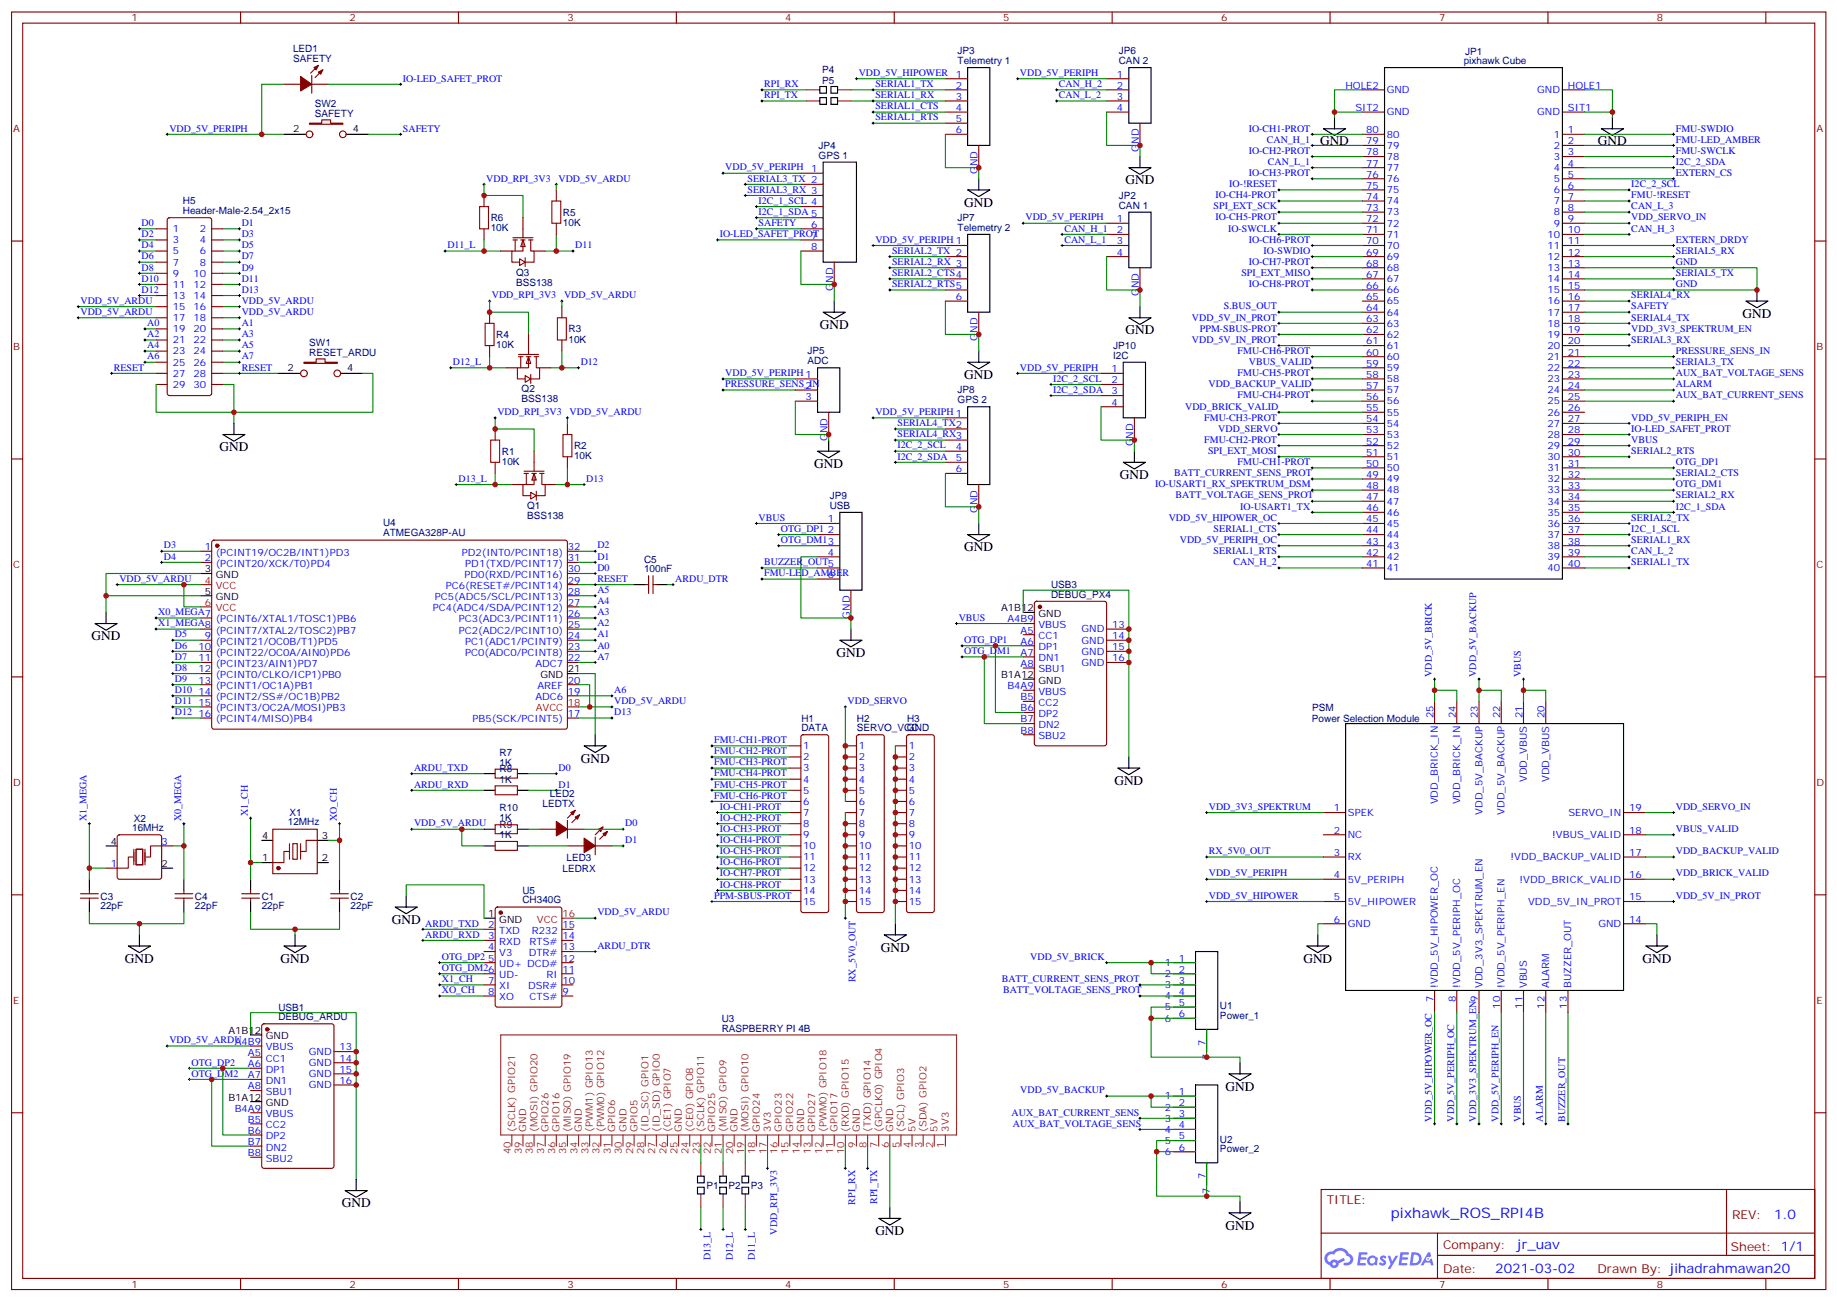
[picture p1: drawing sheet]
<svg xmlns="http://www.w3.org/2000/svg" width="583mm" height="413mm" viewBox="0 0 583 413" stroke-linecap="round" stroke-linejoin="round" font-family="sans-serif">
<defs><g id="words">
<text font-size="4.6" fill="#00f" x="441.3" y="386.4">pixhawk_ROS_RPI4B</text>
<g font-size="4.2">
<text x="418.9" y="46.1">GND</text>
<text x="507.1" y="46.1">GND</text>
<text x="357.2" y="58.5">GND</text>
<text x="306" y="65.5">GND</text>
<text x="552.9" y="100.8">GND</text>
<text x="260.1" y="104.4">GND</text>
<text x="357.2" y="106.1">GND</text>
<text x="306" y="120.2">GND</text>
<text x="69.6" y="143.2">GND</text>
<text x="258.4" y="148.4">GND</text>
<text x="355.4" y="152">GND</text>
<text x="306" y="174.9">GND</text>
<text x="29.1" y="203.1">GND</text>
<text x="265.4" y="208.4">GND</text>
<text x="184.3" y="241.9">GND</text>
<text x="353.6" y="249">GND</text>
<text x="124.3" y="293.1">GND</text>
<text x="39.7" y="305.4">GND</text>
<text x="89" y="305.4">GND</text>
<text x="279.5" y="301.9">GND</text>
<text x="413.6" y="305.4">GND</text>
<text x="521.2" y="305.4">GND</text>
<text x="388.9" y="346">GND</text>
<text x="108.4" y="383">GND</text>
<text x="277.8" y="391.9">GND</text>
<text x="388.9" y="390.1">GND</text>
</g>
<g font-size="4.2" fill="#00f">
<text x="563" y="386.7">1.0</text>
<text x="481.4" y="396.2">jr_uav</text>
<text x="474.5" y="404">2021-03-02</text>
</g>
<g font-size="3.9" fill="#800">
<text x="421" y="382">TITLE:</text>
<text x="549.6" y="386.7">REV:</text>
<text x="457.9" y="396.2">Company:</text>
<text x="549.3" y="396.8">Sheet: 1/1</text>
<text x="457.9" y="403.9">Date:</text>
<text x="506.9" y="403.9">Drawn By: jihadrahmawan20</text>
</g>
<g font-size="3.2" fill="#800">
<text x="41.8" y="6.8">1</text>
<text x="110.9" y="6.8">2</text>
<text x="180.1" y="6.8">3</text>
<text x="249.2" y="6.8">4</text>
<text x="318.3" y="6.8">5</text>
<text x="387.5" y="6.8">6</text>
<text x="456.6" y="6.8">7</text>
<text x="525.8" y="6.8">8</text>
<text x="4.2" y="41.9">A</text>
<text x="576.4" y="41.9">A</text>
<text x="4.2" y="111.1">B</text>
<text x="576.4" y="111.1">B</text>
<text x="4.2" y="180.2">C</text>
<text x="576.4" y="180.2">C</text>
<text x="4.2" y="249.3">D</text>
<text x="576.4" y="249.3">D</text>
<text x="4.2" y="318.5">E</text>
<text x="576.4" y="318.5">E</text>
<text x="41.8" y="408.6">1</text>
<text x="110.9" y="408.6">2</text>
<text x="180.1" y="408.6">3</text>
<text x="249.2" y="408.6">4</text>
<text x="318.3" y="408.6">5</text>
<text x="387.5" y="408.6">6</text>
<text x="456.6" y="408.6">7</text>
<text x="525.8" y="408.6">8</text>
</g>
<g font-size="3.2" fill="#000080">
<text x="93" y="16.6">LED1</text>
<text x="303.9" y="17.2">JP3</text>
<text x="355" y="17.2">JP6</text>
<text x="464.9" y="17.4">JP1</text>
<text x="93" y="19.7">SAFETY</text>
<text x="260.9" y="23.2">P4</text>
<text x="303.9" y="20.4">Telemetry 1</text>
<text x="355" y="20.3">CAN 2</text>
<text x="464.5" y="20.4">pixhawk Cube</text>
<text x="260.9" y="26.8">P5</text>
<text x="99.9" y="34">SW2</text>
<text x="99.9" y="37">SAFETY</text>
<text x="259.8" y="47.2">JP4</text>
<text x="259.8" y="50.4">GPS 1</text>
<text x="58" y="64.8">H5</text>
<text x="355" y="63">JP2</text>
<text x="58" y="68">Header-Male-2.54_2x15</text>
<text x="155.7" y="70.2">R6</text>
<text x="178.6" y="71.7">10K</text>
<text x="178.6" y="68.4">R5</text>
<text x="303.9" y="70.1">JP7</text>
<text x="355" y="66.2">CAN 1</text>
<text x="155.7" y="73.4">10K</text>
<text x="303.9" y="73.3">Telemetry 2</text>
<text x="163.7" y="87.4">Q3</text>
<text x="163.7" y="90.6">BSS138</text>
<text x="157.5" y="107.2">R4</text>
<text x="180.4" y="105.5">R3</text>
<text x="98.1" y="112.8">RESET_ARDU</text>
<text x="98.1" y="109.9">SW1</text>
<text x="157.5" y="110.5">10K</text>
<text x="180.4" y="108.7">10K</text>
<text x="256.2" y="112.5">JP5</text>
<text x="353.3" y="113.8">I2C</text>
<text x="353.3" y="110.7">JP10</text>
<text x="256.2" y="115.6">ADC</text>
<text x="165.5" y="124.5">Q2</text>
<text x="303.9" y="124.8">JP8</text>
<text x="165.5" y="127.6">BSS138</text>
<text x="303.9" y="128">GPS 2</text>
<text x="182.2" y="142.5">R2</text>
<text x="159.2" y="147.5">10K</text>
<text x="159.2" y="144.3">R1</text>
<text x="182.2" y="145.8">10K</text>
<text x="167.3" y="161.5">Q1</text>
<text x="263.3" y="161.5">USB</text>
<text x="263.3" y="158.3">JP9</text>
<text x="121.5" y="166.9">U4</text>
<text x="167.3" y="164.7">BSS138</text>
<text x="121.5" y="170.1">ATMEGA328P-AU</text>
<text x="204.4" y="178.7">C5</text>
<text x="204.4" y="181.6">100nF</text>
<text x="333.5" y="189.6">DEBUG_PX4</text>
<text x="333.5" y="186.7">USB3</text>
<text x="416.3" y="225.5">PSM</text>
<text x="254.3" y="232.1">DATA</text>
<text x="254.3" y="229.1">H1</text>
<text x="271.9" y="232.1">SERVO_VCC</text>
<text x="271.9" y="229.1">H2</text>
<text x="287.8" y="232.1">GND</text>
<text x="287.8" y="229.1">H3</text>
<text x="416.3" y="229">Power Selection Module</text>
<text x="158.5" y="239.8">R7</text>
<text x="158.5" y="243">1K</text>
<text x="158.5" y="245.1">R8</text>
<text x="158.5" y="248.3">1K</text>
<text x="158.5" y="257.4">R10</text>
<text x="172.2" y="256">LEDTX</text>
<text x="174.5" y="252.9">LED2</text>
<text x="42" y="263.7">16MHz</text>
<text x="42.4" y="260.7">X2</text>
<text x="91.3" y="261.9">12MHz</text>
<text x="91.8" y="258.9">X1</text>
<text x="158.5" y="262.7">R9</text>
<text x="158.5" y="260.6">1K</text>
<text x="158.5" y="265.9">1K</text>
<text x="179.8" y="273.1">LED3</text>
<text x="178.5" y="276.6">LEDRX</text>
<text x="31.9" y="285.4">C3</text>
<text x="61.9" y="285.4">C4</text>
<text x="83" y="285.4">C1</text>
<text x="111.3" y="285.4">C2</text>
<text x="165.8" y="286.6">CH340G</text>
<text x="165.8" y="283.6">U5</text>
<text x="31.9" y="288.5">22pF</text>
<text x="61.9" y="288.5">22pF</text>
<text x="83" y="288.5">22pF</text>
<text x="111.3" y="288.5">22pF</text>
<text x="88.3" y="323.7">DEBUG_ARDU</text>
<text x="88.3" y="320.7">USB1</text>
<text x="387.1" y="323.2">Power_1</text>
<text x="387.1" y="320.3">U1</text>
<text x="229" y="327.3">RASPBERRY PI 4B</text>
<text x="229" y="324.2">U3</text>
<text x="387.1" y="365.6">Power_2</text>
<text x="387.1" y="362.6">U2</text>
<text x="224.2" y="377.1">P1</text>
<text x="231.2" y="377.1">P2</text>
<text x="238.3" y="377.1">P3</text>
</g>
<g font-size="3.2" fill="#00f">
<text x="127.8" y="25.9">IO-LED_SAFET_PROT</text>
<text x="242.5" y="27.6">RPI_RX</text>
<text x="272.5" y="24.1">VDD_5V_HIPOWER</text>
<text x="277.8" y="27.6">SERIAL1_TX</text>
<text x="303.3" y="24.6">1</text>
<text x="303.3" y="28.2">2</text>
<text x="323.6" y="24.1">VDD_5V_PERIPH</text>
<text x="336" y="27.6">CAN_H_2</text>
<text x="354.4" y="24.6">1</text>
<text x="354.4" y="28.2">2</text>
<text x="426.9" y="28.2">HOLE2</text>
<text x="440.1" y="29.6">GND</text>
<text x="487.8" y="29.6">GND</text>
<text x="497.6" y="28.2">HOLE1</text>
<text x="242.5" y="31.2">RPI_TX</text>
<text x="277.8" y="31.2">SERIAL1_RX</text>
<text x="277.8" y="34.7">SERIAL1_CTS</text>
<text x="303.3" y="31.7">3</text>
<text x="303.3" y="35.2">4</text>
<text x="336" y="31.2">CAN_L_2</text>
<text x="354.4" y="31.7">3</text>
<text x="354.4" y="35.2">4</text>
<text x="430.1" y="35.2">SIT2</text>
<text x="497.6" y="35.2">SIT1</text>
<text x="53.8" y="41.7">VDD_5V_PERIPH</text>
<text x="127.8" y="41.7">SAFETY</text>
<text x="277.8" y="38.2">SERIAL1_RTS</text>
<text x="303.3" y="38.7">5</text>
<text x="396.3" y="41.7">IO-CH1-PROT</text>
<text x="440.1" y="36.6">GND</text>
<text x="487.8" y="36.6">GND</text>
<text x="531.8" y="41.7">FMU-SWDIO</text>
<text x="303.3" y="42.3">6</text>
<text x="402" y="45.3">CAN_H_1</text>
<text x="433.6" y="45.8">79</text>
<text x="433.6" y="42.3">80</text>
<text x="440.1" y="47.2">79</text>
<text x="440.1" y="43.7">80</text>
<text x="493.1" y="43.7">1</text>
<text x="493.1" y="47.2">2</text>
<text x="497.6" y="42.3">1</text>
<text x="497.6" y="45.8">2</text>
<text x="531.8" y="45.3">FMU-LED_AMBER</text>
<text x="361.4" y="48.1" transform="rotate(-90 361.4 48.1)">GND</text>
<text x="396.3" y="48.8">IO-CH2-PROT</text>
<text x="402.3" y="52.3">CAN_L_1</text>
<text x="433.6" y="52.8">77</text>
<text x="433.6" y="49.3">78</text>
<text x="440.1" y="50.7">78</text>
<text x="493.1" y="50.7">3</text>
<text x="497.6" y="49.3">3</text>
<text x="497.6" y="52.8">4</text>
<text x="531.8" y="48.8">FMU-SWCLK</text>
<text x="531.8" y="52.3">I2C_2_SDA</text>
<text x="154.3" y="57.6">VDD_RPI_3V3</text>
<text x="177.2" y="57.6">VDD_5V_ARDU</text>
<text x="230.2" y="54.1">VDD_5V_PERIPH</text>
<text x="237.2" y="57.6">SERIAL3_TX 2</text>
<text x="257.4" y="54.6">1</text>
<text x="310.2" y="55.2" transform="rotate(-90 310.2 55.2)">GND</text>
<text x="390" y="59.4">IO-!RESET</text>
<text x="396.3" y="55.8">IO-CH3-PROT</text>
<text x="433.6" y="59.9">75</text>
<text x="433.6" y="56.4">76</text>
<text x="440.1" y="57.8">76</text>
<text x="440.1" y="54.3">77</text>
<text x="493.1" y="54.3">4</text>
<text x="493.1" y="57.8">5</text>
<text x="497.6" y="56.4">5</text>
<text x="497.6" y="59.9">6</text>
<text x="517.7" y="59.4">I2C_2_SCL</text>
<text x="531.8" y="55.8">EXTERN_CS</text>
<text x="237.2" y="61.1">SERIAL3_RX 3</text>
<text x="240.7" y="64.7">I2C_1_SCL 4</text>
<text x="385.7" y="62.9">IO-CH4-PROT</text>
<text x="433.6" y="63.4">74</text>
<text x="440.1" y="64.8">74</text>
<text x="440.1" y="61.3">75</text>
<text x="493.1" y="61.3">6</text>
<text x="493.1" y="64.8">7</text>
<text x="497.6" y="63.4">7</text>
<text x="517.7" y="62.9">FMU-!RESET</text>
<text x="44.9" y="71.7">D0</text>
<text x="76.7" y="71.7">D1</text>
<text x="240.7" y="68.2">I2C_1_SDA 5</text>
<text x="240.7" y="71.7">SAFETY</text>
<text x="325.4" y="70">VDD_5V_PERIPH</text>
<text x="354.4" y="70.5">1</text>
<text x="385.1" y="66.4">SPI_EXT_SCK</text>
<text x="385.7" y="70">IO-CH5-PROT</text>
<text x="433.6" y="70.5">72</text>
<text x="433.6" y="67">73</text>
<text x="440.1" y="71.9">72</text>
<text x="440.1" y="68.4">73</text>
<text x="493.1" y="68.4">8</text>
<text x="493.1" y="71.9">9</text>
<text x="497.6" y="67">8</text>
<text x="497.6" y="70.5">9</text>
<text x="517.7" y="66.4">CAN_L_3</text>
<text x="517.7" y="70">VDD_SERVO_IN</text>
<text x="44.9" y="75.2">D2</text>
<text x="54.8" y="73.7">1</text>
<text x="54.8" y="77.2">3</text>
<text x="63.4" y="73.7">2</text>
<text x="63.4" y="77.2">4</text>
<text x="76.7" y="75.2">D3</text>
<text x="228.4" y="75.2">IO-LED_SAFET_PROT</text>
<text x="257.4" y="72.2">6</text>
<text x="257.4" y="75.8">7</text>
<text x="277.8" y="77">VDD_5V_PERIPH 1</text>
<text x="337.7" y="73.5">CAN_H_1</text>
<text x="337.7" y="77">CAN_L_1</text>
<text x="354.4" y="74">2</text>
<text x="354.4" y="77.5">3</text>
<text x="389.7" y="73.5">IO-SWCLK</text>
<text x="396.3" y="77">IO-CH6-PROT</text>
<text x="433.6" y="77.5">70</text>
<text x="433.6" y="74">71</text>
<text x="440.1" y="75.4">71</text>
<text x="491.1" y="75.4">10</text>
<text x="497.6" y="74">10</text>
<text x="497.6" y="77.5">11</text>
<text x="517.7" y="73.5">CAN_H_3</text>
<text x="531.8" y="77">EXTERN_DRDY</text>
<text x="44.9" y="78.8">D4</text>
<text x="44.9" y="82.3">D6</text>
<text x="54.8" y="80.7">5</text>
<text x="63.4" y="80.7">6</text>
<text x="76.7" y="78.8">D5</text>
<text x="76.7" y="82.3">D7</text>
<text x="142" y="78.8">D11_L</text>
<text x="182.5" y="78.8">D11</text>
<text x="257.4" y="79.3">8</text>
<text x="283.1" y="80.5">SERIAL2_TX 2</text>
<text x="354.4" y="81.1">4</text>
<text x="401" y="80.5">IO-SWDIO</text>
<text x="433.6" y="81.1">69</text>
<text x="440.1" y="82.5">69</text>
<text x="440.1" y="79">70</text>
<text x="491.1" y="79">11</text>
<text x="491.1" y="82.5">12</text>
<text x="497.6" y="81.1">12</text>
<text x="531.8" y="80.5">SERIAL5_RX</text>
<text x="44.9" y="85.8">D8</text>
<text x="44.9" y="89.4">D10</text>
<text x="54.8" y="84.2">7</text>
<text x="54.8" y="87.8">9</text>
<text x="61.4" y="87.8">10</text>
<text x="63.4" y="84.2">8</text>
<text x="76.7" y="85.8">D9</text>
<text x="76.7" y="89.4">D11</text>
<text x="283.1" y="84.1">SERIAL2_RX 3</text>
<text x="283.1" y="87.6">SERIAL2_CTS4</text>
<text x="393.9" y="87.6">SPI_EXT_MISO</text>
<text x="396.3" y="84.1">IO-CH7-PROT</text>
<text x="433.6" y="88.1">67</text>
<text x="433.6" y="84.6">68</text>
<text x="440.1" y="89.5">67</text>
<text x="440.1" y="86">68</text>
<text x="491.1" y="86">13</text>
<text x="491.1" y="89.5">14</text>
<text x="497.6" y="84.6">13</text>
<text x="497.6" y="88.1">14</text>
<text x="531.8" y="84.1">GND</text>
<text x="531.8" y="87.6">SERIAL5_TX</text>
<text x="44.9" y="92.9">D12</text>
<text x="54.8" y="91.3">11</text>
<text x="54.8" y="94.8">13</text>
<text x="61.4" y="91.3">12</text>
<text x="61.4" y="94.8">14</text>
<text x="76.7" y="92.9">D13</text>
<text x="156.1" y="94.6">VDD_RPI_3V3</text>
<text x="179" y="94.7">VDD_5V_ARDU</text>
<text x="264.4" y="92.2" transform="rotate(-90 264.4 92.2)">GND</text>
<text x="283.1" y="91.1">SERIAL2_RTS5</text>
<text x="303.3" y="95.2">6</text>
<text x="361.4" y="94" transform="rotate(-90 361.4 94)">GND</text>
<text x="396.3" y="91.1">IO-CH8-PROT</text>
<text x="433.6" y="95.2">65</text>
<text x="433.6" y="91.7">66</text>
<text x="440.1" y="93.1">66</text>
<text x="491.1" y="93.1">15</text>
<text x="497.6" y="91.7">15</text>
<text x="497.6" y="95.2">16</text>
<text x="517.7" y="94.7">SERIAL4_RX</text>
<text x="531.8" y="91.1">GND</text>
<text x="25.5" y="96.4">VDD_5V_ARDU</text>
<text x="25.5" y="99.9">VDD_5V_ARDU</text>
<text x="54.8" y="98.4">15</text>
<text x="54.8" y="101.9">17</text>
<text x="61.4" y="98.4">16</text>
<text x="61.4" y="101.9">18</text>
<text x="76.7" y="96.4">VDD_5V_ARDU</text>
<text x="76.7" y="99.9">VDD_5V_ARDU</text>
<text x="378.2" y="101.7">VDD_5V_IN_PROT</text>
<text x="388.4" y="98.2">S.BUS_OUT</text>
<text x="433.6" y="98.7">64</text>
<text x="440.1" y="100.1">64</text>
<text x="440.1" y="96.6">65</text>
<text x="491.1" y="96.6">16</text>
<text x="491.1" y="100.1">17</text>
<text x="497.6" y="98.7">17</text>
<text x="517.7" y="98.2">SAFETY</text>
<text x="517.7" y="101.7">SERIAL4_TX</text>
<text x="46.7" y="103.5">A0</text>
<text x="46.7" y="107">A2</text>
<text x="54.8" y="105.4">19</text>
<text x="61.4" y="105.4">20</text>
<text x="76.7" y="103.5">A1</text>
<text x="76.7" y="107">A3</text>
<text x="380.8" y="105.2">PPM-SBUS-PROT</text>
<text x="433.6" y="105.8">62</text>
<text x="433.6" y="102.2">63</text>
<text x="440.1" y="107.2">62</text>
<text x="440.1" y="103.6">63</text>
<text x="491.1" y="103.6">18</text>
<text x="491.1" y="107.2">19</text>
<text x="497.6" y="102.2">18</text>
<text x="497.6" y="105.8">19</text>
<text x="517.7" y="105.2">VDD_3V3_SPEKTRUM_EN</text>
<text x="46.7" y="110.5">A4</text>
<text x="54.8" y="108.9">21</text>
<text x="54.8" y="112.5">23</text>
<text x="61.4" y="108.9">22</text>
<text x="61.4" y="112.5">24</text>
<text x="76.7" y="110.5">A5</text>
<text x="310.2" y="108.1" transform="rotate(-90 310.2 108.1)">GND</text>
<text x="378.2" y="108.8">VDD_5V_IN_PROT</text>
<text x="392.7" y="112.3">FMU-CH6-PROT</text>
<text x="433.6" y="112.8">60</text>
<text x="433.6" y="109.3">61</text>
<text x="440.1" y="110.7">61</text>
<text x="491.1" y="110.7">20</text>
<text x="497.6" y="109.3">20</text>
<text x="497.6" y="112.8">21</text>
<text x="517.7" y="108.8">SERIAL3_RX</text>
<text x="531.8" y="112.3">PRESSURE_SENS_IN</text>
<text x="36.1" y="117.6">RESET</text>
<text x="46.7" y="114.1">A6</text>
<text x="54.8" y="116">25</text>
<text x="54.8" y="119.5">27</text>
<text x="61.4" y="116">26</text>
<text x="61.4" y="119.5">28</text>
<text x="76.7" y="114.1">A7</text>
<text x="76.7" y="117.6">RESET</text>
<text x="143.7" y="115.8">D12_L</text>
<text x="184.3" y="115.8">D12</text>
<text x="230.2" y="119.3">VDD_5V_PERIPH 1</text>
<text x="323.6" y="117.6">VDD_5V_PERIPH</text>
<text x="352.7" y="118.1">1</text>
<text x="392.7" y="119.3">FMU-CH5-PROT</text>
<text x="396.3" y="115.8">VBUS_VALID</text>
<text x="433.6" y="119.9">58</text>
<text x="433.6" y="116.3">59</text>
<text x="440.1" y="117.8">59</text>
<text x="440.1" y="114.2">60</text>
<text x="491.1" y="114.2">21</text>
<text x="491.1" y="117.8">22</text>
<text x="497.6" y="116.3">22</text>
<text x="497.6" y="119.9">23</text>
<text x="531.8" y="115.8">SERIAL3_TX</text>
<text x="531.8" y="119.3">AUX_BAT_VOLTAGE_SENS</text>
<text x="54.8" y="123">29</text>
<text x="61.4" y="123">30</text>
<text x="230.2" y="122.9">PRESSURE_SENS_IN</text>
<text x="255.7" y="123.4">2</text>
<text x="334.2" y="121.1">I2C_2_SCL</text>
<text x="334.2" y="124.6">I2C_2_SDA</text>
<text x="352.7" y="121.6">2</text>
<text x="352.7" y="125.2">3</text>
<text x="383.5" y="122.9">VDD_BACKUP_VALID</text>
<text x="433.6" y="123.4">57</text>
<text x="440.1" y="124.8">57</text>
<text x="440.1" y="121.3">58</text>
<text x="491.1" y="121.3">23</text>
<text x="491.1" y="124.8">24</text>
<text x="497.6" y="123.4">24</text>
<text x="531.8" y="122.9">ALARM</text>
<text x="157.8" y="131.7">VDD_RPI_3V3</text>
<text x="180.8" y="131.7">VDD_5V_ARDU</text>
<text x="255.7" y="126.9">3</text>
<text x="277.8" y="131.7">VDD_5V_PERIPH 1</text>
<text x="352.7" y="128.7">4</text>
<text x="376.1" y="129.9">VDD_BRICK_VALID</text>
<text x="392.7" y="126.4">FMU-CH4-PROT</text>
<text x="433.6" y="130.5">55</text>
<text x="433.6" y="126.9">56</text>
<text x="440.1" y="131.9">55</text>
<text x="440.1" y="128.3">56</text>
<text x="491.1" y="128.3">25</text>
<text x="491.1" y="131.9">26</text>
<text x="497.6" y="126.9">25</text>
<text x="497.6" y="130.5">26</text>
<text x="531.8" y="126.4">AUX_BAT_CURRENT_SENS</text>
<text x="284.8" y="135.2">SERIAL4_TX2</text>
<text x="382.1" y="133.5">FMU-CH3-PROT</text>
<text x="386.6" y="137">VDD_SERVO</text>
<text x="433.6" y="137.5">53</text>
<text x="433.6" y="134">54</text>
<text x="440.1" y="135.4">54</text>
<text x="491.1" y="135.4">27</text>
<text x="497.6" y="134">27</text>
<text x="497.6" y="137.5">28</text>
<text x="517.7" y="133.5">VDD_5V_PERIPH_EN</text>
<text x="517.7" y="137">IO-LED_SAFET_PROT</text>
<text x="262.6" y="139.9" transform="rotate(-90 262.6 139.9)">GND</text>
<text x="284.8" y="138.7">SERIAL4_RX3</text>
<text x="284.8" y="142.3">I2C_2_SCL</text>
<text x="303.3" y="142.8">4</text>
<text x="359.6" y="141.6" transform="rotate(-90 359.6 141.6)">GND</text>
<text x="382.1" y="140.5">FMU-CH2-PROT</text>
<text x="433.6" y="141">52</text>
<text x="440.1" y="142.5">52</text>
<text x="440.1" y="138.9">53</text>
<text x="491.1" y="138.9">28</text>
<text x="491.1" y="142.5">29</text>
<text x="497.6" y="141">29</text>
<text x="517.7" y="140.5">VBUS</text>
<text x="284.8" y="145.8">I2C_2_SDA</text>
<text x="303.3" y="146.3">5</text>
<text x="303.3" y="149.9">6</text>
<text x="383.3" y="144">SPI_EXT_MOSI</text>
<text x="392.7" y="147.6">FMU-CH1-PROT</text>
<text x="433.6" y="148.1">50</text>
<text x="433.6" y="144.6">51</text>
<text x="440.1" y="149.5">50</text>
<text x="440.1" y="146">51</text>
<text x="491.1" y="146">30</text>
<text x="491.1" y="149.5">31</text>
<text x="497.6" y="144.6">30</text>
<text x="497.6" y="148.1">31</text>
<text x="517.7" y="144">SERIAL2_RTS</text>
<text x="531.8" y="147.6">OTG_DP1</text>
<text x="145.5" y="152.9">D13_L</text>
<text x="186.1" y="152.9">D13</text>
<text x="366.5" y="154.6">IO-USART1_RX_SPEKTRUM_DSM</text>
<text x="372.6" y="151.1">BATT_CURRENT_SENS_PROT</text>
<text x="433.6" y="155.2">48</text>
<text x="433.6" y="151.6">49</text>
<text x="440.1" y="153">49</text>
<text x="491.1" y="153">32</text>
<text x="497.6" y="151.6">32</text>
<text x="497.6" y="155.2">33</text>
<text x="531.8" y="151.1">SERIAL2_CTS</text>
<text x="531.8" y="154.6">OTG_DM1</text>
<text x="373" y="158.2">BATT_VOLTAGE_SENS_PROT</text>
<text x="393.6" y="161.7">IO-USART1_TX</text>
<text x="433.6" y="158.7">47</text>
<text x="440.1" y="160.1">47</text>
<text x="440.1" y="156.6">48</text>
<text x="491.1" y="156.6">33</text>
<text x="491.1" y="160.1">34</text>
<text x="497.6" y="158.7">34</text>
<text x="531.8" y="158.2">SERIAL2_RX</text>
<text x="531.8" y="161.7">I2C_1_SDA</text>
<text x="240.7" y="165.2">VBUS</text>
<text x="262.7" y="165.7">1</text>
<text x="310.2" y="162.8" transform="rotate(-90 310.2 162.8)">GND</text>
<text x="370.9" y="165.2">VDD_5V_HIPOWER_OC</text>
<text x="433.6" y="165.7">45</text>
<text x="433.6" y="162.2">46</text>
<text x="440.1" y="167.1">45</text>
<text x="440.1" y="163.6">46</text>
<text x="491.1" y="163.6">35</text>
<text x="491.1" y="167.1">36</text>
<text x="497.6" y="162.2">35</text>
<text x="497.6" y="165.7">36</text>
<text x="517.7" y="165.2">SERIAL2_TX</text>
<text x="247.8" y="168.7">OTG_DP1</text>
<text x="247.8" y="172.3">OTG_DM13</text>
<text x="262.7" y="169.3">2</text>
<text x="374.4" y="172.3">VDD_5V_PERIPH_OC</text>
<text x="385.1" y="168.7">SERIAL1_CTS</text>
<text x="433.6" y="172.8">43</text>
<text x="433.6" y="169.3">44</text>
<text x="440.1" y="170.7">44</text>
<text x="491.1" y="170.7">37</text>
<text x="497.6" y="169.3">37</text>
<text x="497.6" y="172.8">38</text>
<text x="517.7" y="168.7">I2C_1_SCL</text>
<text x="517.7" y="172.3">SERIAL1_RX</text>
<text x="52" y="174">D3</text>
<text x="52" y="177.6">D4</text>
<text x="65" y="174.6">1</text>
<text x="65" y="178.1">2</text>
<text x="68.5" y="176.3">(PCINT19/OC2B/INT1)PD3</text>
<text x="68.5" y="179.8">(PCINT20/XCK/T0)PD4</text>
<text x="146.5" y="176.3">PD2(INT0/PCINT18)</text>
<text x="147.7" y="179.8">PD1(TXD/PCINT17)</text>
<text x="180.2" y="178.1">31</text>
<text x="180.2" y="174.6">32</text>
<text x="189.6" y="177.6">D1</text>
<text x="189.6" y="174">D2</text>
<text x="242.5" y="179.3">BUZZER_OUT5</text>
<text x="262.7" y="176.3">4</text>
<text x="385.1" y="175.8">SERIAL1_RTS</text>
<text x="391.4" y="179.3">CAN_H_2</text>
<text x="433.6" y="179.8">41</text>
<text x="433.6" y="176.3">42</text>
<text x="440.1" y="177.7">42</text>
<text x="440.1" y="174.2">43</text>
<text x="491.1" y="174.2">38</text>
<text x="491.1" y="177.7">39</text>
<text x="497.6" y="176.3">39</text>
<text x="497.6" y="179.8">40</text>
<text x="517.7" y="175.8">CAN_L_2</text>
<text x="517.7" y="179.3">SERIAL1_TX</text>
<text x="37.9" y="184.6">VDD_5V_ARDU</text>
<text x="147.4" y="183.4">PD0(RXD/PCINT16)</text>
<text x="180.2" y="185.1">29</text>
<text x="180.2" y="181.6">30</text>
<text x="189.6" y="181.1">D0</text>
<text x="189.6" y="184.6">RESET</text>
<text x="214.3" y="184.6">ARDU_DTR</text>
<text x="242.5" y="182.8">FMU-LED_AMBER</text>
<text x="262.7" y="183.4">6</text>
<text x="440.1" y="181.3">41</text>
<text x="491.1" y="181.3">40</text>
<text x="138" y="190.4">PC5(ADC5/SCL/PCINT13)</text>
<text x="141.5" y="186.9">PC6(RESET#/PCINT14)</text>
<text x="180.2" y="188.7">28</text>
<text x="189.6" y="191.7">A4</text>
<text x="189.6" y="188.1">A5</text>
<text x="50.2" y="195.2">X0_MEGA7</text>
<text x="68.5" y="197.5">(PCINT6/XTAL1/TOSC1)PB6</text>
<text x="137.4" y="194">PC4(ADC4/SDA/PCINT12)</text>
<text x="145.6" y="197.5">PC3(ADC3/PCINT11)</text>
<text x="180.2" y="195.7">26</text>
<text x="180.2" y="192.2">27</text>
<text x="189.6" y="195.2">A3</text>
<text x="269.7" y="196.3" transform="rotate(-90 269.7 196.3)">GND</text>
<text x="304.2" y="197">VBUS</text>
<text x="319.7" y="197.5">A4B9</text>
<text x="50.2" y="198.7">X1_MEGA8</text>
<text x="55.5" y="202.2">D5</text>
<text x="65" y="202.8">9</text>
<text x="68.5" y="201">(PCINT7/XTAL2/TOSC2)PB7</text>
<text x="145.6" y="201">PC2(ADC2/PCINT10)</text>
<text x="180.2" y="202.8">24</text>
<text x="180.2" y="199.2">25</text>
<text x="189.6" y="202.2">A1</text>
<text x="189.6" y="198.7">A2</text>
<text x="323.9" y="201">A5</text>
<text x="329.5" y="199.2">VBUS</text>
<text x="329.5" y="202.8">CC1</text>
<text x="343.2" y="200.7">GND</text>
<text x="352.9" y="199.2">13</text>
<text x="352.9" y="202.8">14</text>
<text x="55.5" y="205.8">D6</text>
<text x="55.5" y="209.3">D7</text>
<text x="63" y="206.3">10</text>
<text x="63" y="209.8">11</text>
<text x="68.5" y="204.5">(PCINT21/OC0B/T1)PD5</text>
<text x="68.5" y="208.1">(PCINT22/OC0A/AIN0)PD6</text>
<text x="147.6" y="208.1">PC0(ADC0/PCINT8)</text>
<text x="147.6" y="204.5">PC1(ADC1/PCINT9)</text>
<text x="180.2" y="209.8">22</text>
<text x="180.2" y="206.3">23</text>
<text x="189.6" y="205.8">A0</text>
<text x="189.6" y="209.3">A7</text>
<text x="306" y="204">OTG_DP1</text>
<text x="306" y="207.5">OTG_DM1</text>
<text x="323.9" y="204.5">A6</text>
<text x="323.9" y="208.1">A7</text>
<text x="329.5" y="206.3">DP1</text>
<text x="329.5" y="209.8">DN1</text>
<text x="343.2" y="204.2">GND</text>
<text x="343.2" y="207.7">GND</text>
<text x="352.9" y="206.3">15</text>
<text x="352.9" y="209.8">16</text>
<text x="55.5" y="212.8">D8</text>
<text x="63" y="213.4">12</text>
<text x="68.5" y="211.6">(PCINT23/AIN1)PD7</text>
<text x="68.5" y="215.1">(PCINT0/CLKO/ICP1)PB0</text>
<text x="169.9" y="211.6">ADC7</text>
<text x="323.9" y="211.6">A8</text>
<text x="329.5" y="213.4">SBU1</text>
<text x="343.2" y="211.2">GND</text>
<text x="454.3" y="214.8" transform="rotate(-90 454.3 214.8)">VDD_5V_BRICK</text>
<text x="468.5" y="214.8" transform="rotate(-90 468.5 214.8)">VDD_5V_BACKUP</text>
<text x="482.6" y="214.8" transform="rotate(-90 482.6 214.8)">VBUS</text>
<text x="55.5" y="216.4">D9</text>
<text x="55.5" y="219.9">D10</text>
<text x="63" y="216.9">13</text>
<text x="63" y="220.4">14</text>
<text x="68.5" y="218.7">(PCINT1/OC1A)PB1</text>
<text x="170.5" y="218.7">AREF</text>
<text x="180.2" y="220.4">19</text>
<text x="180.2" y="216.9">20</text>
<text x="194.9" y="219.9">A6</text>
<text x="319.7" y="218.7">B4A9</text>
<text x="329.5" y="220.4">VBUS</text>
<text x="55.5" y="223.4">D11</text>
<text x="55.5" y="226.9">D12</text>
<text x="63" y="223.9">15</text>
<text x="63" y="227.5">16</text>
<text x="68.5" y="222.2">(PCINT2/SS#/OC1B)PB2</text>
<text x="68.5" y="225.7">(PCINT3/OC2A/MOSI)PB3</text>
<text x="169.9" y="222.2">ADC6</text>
<text x="180.2" y="227.5">17</text>
<text x="194.9" y="226.9">D13</text>
<text x="194.9" y="223.4">VDD_5V_ARDU</text>
<text x="269" y="223.4">VDD_SERVO</text>
<text x="323.9" y="222.2">B5</text>
<text x="323.9" y="225.7">B6</text>
<text x="329.5" y="223.9">CC2</text>
<text x="329.5" y="227.5">DP2</text>
<text x="454.9" y="227.8" transform="rotate(-90 454.9 227.8)">25</text>
<text x="461.9" y="227.8" transform="rotate(-90 461.9 227.8)">24</text>
<text x="469" y="227.8" transform="rotate(-90 469 227.8)">23</text>
<text x="476" y="227.8" transform="rotate(-90 476 227.8)">22</text>
<text x="483.1" y="227.8" transform="rotate(-90 483.1 227.8)">21</text>
<text x="490.1" y="227.8" transform="rotate(-90 490.1 227.8)">20</text>
<text x="68.5" y="229.2">(PCINT4/MISO)PB4</text>
<text x="149.9" y="229.2">PB5(SCK/PCINT5)</text>
<text x="323.9" y="229.2">B7</text>
<text x="323.9" y="232.8">B8</text>
<text x="329.5" y="231">DN2</text>
<text x="226.6" y="235.8">FMU-CH1-PROT</text>
<text x="226.6" y="239.3">FMU-CH2-PROT</text>
<text x="254.8" y="237.7">1</text>
<text x="272.5" y="237.7">1</text>
<text x="288.4" y="237.7">1</text>
<text x="329.5" y="234.5">SBU2</text>
<text x="131.4" y="244.6">ARDU_TXD</text>
<text x="177.2" y="244.6">D0</text>
<text x="226.6" y="242.8">FMU-CH3-PROT</text>
<text x="254.8" y="241.2">2</text>
<text x="254.8" y="244.8">3</text>
<text x="272.5" y="241.2">2</text>
<text x="272.5" y="244.8">3</text>
<text x="288.4" y="241.2">2</text>
<text x="288.4" y="244.8">3</text>
<text x="131.4" y="249.9">ARDU_RXD</text>
<text x="177.2" y="249.9">D1</text>
<text x="226.6" y="246.3">FMU-CH4-PROT</text>
<text x="226.6" y="249.9">FMU-CH5-PROT</text>
<text x="254.8" y="248.3">4</text>
<text x="254.8" y="251.8">5</text>
<text x="272.5" y="248.3">4</text>
<text x="272.5" y="251.8">5</text>
<text x="288.4" y="248.3">4</text>
<text x="288.4" y="251.8">5</text>
<text x="484.5" y="248.2" transform="rotate(-90 484.5 248.2)">VDD_VBUS</text>
<text x="491.6" y="248.2" transform="rotate(-90 491.6 248.2)">VDD_VBUS</text>
<text x="226.6" y="253.4">FMU-CH6-PROT</text>
<text x="228.4" y="256.9">IO-CH1-PROT</text>
<text x="254.8" y="255.3">6</text>
<text x="272.5" y="255.3">6</text>
<text x="288.4" y="255.3">6</text>
<text x="383.6" y="256.9">VDD_3V3_SPEKTRUM</text>
<text x="423.2" y="257.5">1</text>
<text x="456.3" y="255.2" transform="rotate(-90 456.3 255.2)">VDD_BRICK_IN</text>
<text x="463.3" y="255.2" transform="rotate(-90 463.3 255.2)">VDD_BRICK_IN</text>
<text x="517" y="257.5">19</text>
<text x="531.8" y="256.9">VDD_SERVO_IN</text>
<text x="27.5" y="260.6" transform="rotate(-90 27.5 260.6)">X1_MEGA</text>
<text x="57.5" y="260.6" transform="rotate(-90 57.5 260.6)">X0_MEGA</text>
<text x="78.6" y="258.9" transform="rotate(-90 78.6 258.9)">X1_CH</text>
<text x="106.9" y="260.6" transform="rotate(-90 106.9 260.6)">XO_CH</text>
<text x="131.4" y="262.2">VDD_5V_ARDU</text>
<text x="198.4" y="262.2">D0</text>
<text x="228.4" y="260.5">IO-CH2-PROT</text>
<text x="228.4" y="264">IO-CH3-PROT</text>
<text x="254.8" y="258.9">7</text>
<text x="254.8" y="262.4">8</text>
<text x="272.5" y="258.9">7</text>
<text x="272.5" y="262.4">8</text>
<text x="288.4" y="258.9">7</text>
<text x="288.4" y="262.4">8</text>
<text x="427.7" y="258.9">SPEK</text>
<text x="470.4" y="258.6" transform="rotate(-90 470.4 258.6)">VDD_5V_BACKUP</text>
<text x="477.4" y="258.6" transform="rotate(-90 477.4 258.6)">VDD_5V_BACKUP</text>
<text x="497.7" y="258.9">SERVO_IN</text>
<text x="531.8" y="264">VBUS_VALID</text>
<text x="51.3" y="268">3</text>
<text x="198.4" y="267.5">D1</text>
<text x="228.4" y="267.5">IO-CH4-PROT</text>
<text x="254.8" y="265.9">9</text>
<text x="254.8" y="269.5">10</text>
<text x="272.5" y="265.9">9</text>
<text x="272.5" y="269.5">10</text>
<text x="288.4" y="265.9">9</text>
<text x="288.4" y="269.5">10</text>
<text x="423.2" y="264.5">2</text>
<text x="427.7" y="265.9">NC</text>
<text x="492.5" y="265.9">!VBUS_VALID</text>
<text x="517" y="264.5">18</text>
<text x="35.2" y="275.1">1</text>
<text x="228.4" y="271">IO-CH5-PROT</text>
<text x="228.4" y="274.6">IO-CH6-PROT</text>
<text x="254.8" y="273">11</text>
<text x="272.5" y="273">11</text>
<text x="288.4" y="273">11</text>
<text x="383.6" y="271">RX_5V0_OUT</text>
<text x="423.2" y="271.6">3</text>
<text x="427.7" y="273">RX</text>
<text x="479.3" y="273">!VDD_BACKUP_VALID</text>
<text x="517" y="271.6">17</text>
<text x="531.8" y="271">VDD_BACKUP_VALID</text>
<text x="228.4" y="278.1">IO-CH7-PROT</text>
<text x="228.4" y="281.6">IO-CH8-PROT</text>
<text x="254.8" y="276.5">12</text>
<text x="254.8" y="280">13</text>
<text x="272.5" y="276.5">12</text>
<text x="272.5" y="280">13</text>
<text x="288.4" y="276.5">12</text>
<text x="288.4" y="280">13</text>
<text x="383.6" y="278.1">VDD_5V_PERIPH</text>
<text x="423.2" y="278.6">4</text>
<text x="427.7" y="280">5V_PERIPH</text>
<text x="482.1" y="280">!VDD_BRICK_VALID</text>
<text x="517" y="278.6">16</text>
<text x="531.8" y="278.1">VDD_BRICK_VALID</text>
<text x="226.6" y="285.2">PPM-SBUS-PROT</text>
<text x="254.8" y="283.6">14</text>
<text x="254.8" y="287.1">15</text>
<text x="272.5" y="283.6">14</text>
<text x="272.5" y="287.1">15</text>
<text x="288.4" y="283.6">14</text>
<text x="288.4" y="287.1">15</text>
<text x="383.6" y="285.2">VDD_5V_HIPOWER</text>
<text x="423.2" y="285.7">5</text>
<text x="427.7" y="287.1">5V_HIPOWER</text>
<text x="484.9" y="287.1">VDD_5V_IN_PROT</text>
<text x="517" y="285.7">15</text>
<text x="531.8" y="285.2">VDD_5V_IN_PROT</text>
<text x="134.9" y="294">ARDU_TXD</text>
<text x="189.6" y="290.4">VDD_5V_ARDU</text>
<text x="423.2" y="292.7">6</text>
<text x="517" y="292.7">14</text>
<text x="134.9" y="297.5">ARDU_RXD</text>
<text x="154.9" y="294.5">2</text>
<text x="154.9" y="298">3</text>
<text x="158.4" y="296.3">TXD</text>
<text x="158.4" y="299.8">RXD</text>
<text x="168.1" y="299.8">RTS#</text>
<text x="168.7" y="296.3">R232</text>
<text x="178.5" y="298">14</text>
<text x="178.5" y="294.5">15</text>
<text x="427.7" y="294.1">GND</text>
<text x="507.2" y="294.1">GND</text>
<text x="140.2" y="304.6">OTG_DP2</text>
<text x="154.9" y="301.6">4</text>
<text x="154.9" y="305.1">5</text>
<text x="158.4" y="303.3">V3</text>
<text x="167.8" y="303.3">DTR#</text>
<text x="178.5" y="305.1">12</text>
<text x="178.5" y="301.6">13</text>
<text x="189.6" y="301">ARDU_DTR</text>
<text x="326.9" y="304.6">VDD_5V_BRICK</text>
<text x="374.1" y="305.1">1</text>
<text x="140.2" y="308.1">OTG_DM26</text>
<text x="140.2" y="311.6">X1_CH</text>
<text x="158.4" y="306.8">UD+ DCD#</text>
<text x="158.4" y="310.4">UD-</text>
<text x="173.4" y="310.4">RI</text>
<text x="178.5" y="308.6">11</text>
<text x="271.4" y="311.7" transform="rotate(-90 271.4 311.7)">RX_5V0_OUT</text>
<text x="317.9" y="311.6">BATT_CURRENT_SENS_PROT</text>
<text x="369.6" y="306.5">1</text>
<text x="369.6" y="310">2</text>
<text x="374.1" y="308.6">2</text>
<text x="140.2" y="315.1">XO_CH</text>
<text x="154.9" y="312.1">7</text>
<text x="154.9" y="315.7">8</text>
<text x="158.4" y="313.9">XI</text>
<text x="158.4" y="317.4">XO</text>
<text x="167.6" y="313.9">DSR#</text>
<text x="168.1" y="317.4">CTS#</text>
<text x="178.5" y="315.7">9</text>
<text x="178.5" y="312.1">10</text>
<text x="318.3" y="315.1">BATT_VOLTAGE_SENS_PROT</text>
<text x="369.6" y="313.5">3</text>
<text x="369.6" y="317.1">4</text>
<text x="374.1" y="312.1">3</text>
<text x="374.1" y="315.7">4</text>
<text x="456.3" y="313.5" transform="rotate(-90 456.3 313.5)">!VDD_5V_HIPOWER_OC</text>
<text x="463.3" y="313.5" transform="rotate(-90 463.3 313.5)">!VDD_5V_PERIPH_OC</text>
<text x="470.4" y="313.5" transform="rotate(-90 470.4 313.5)">VDD_3V3_SPEKTRUM_EN</text>
<text x="477.4" y="313.5" transform="rotate(-90 477.4 313.5)">!VDD_5V_PERIPH_EN</text>
<text x="484.5" y="313.5" transform="rotate(-90 484.5 313.5)">VBUS</text>
<text x="491.6" y="313.5" transform="rotate(-90 491.6 313.5)">ALARM</text>
<text x="498.6" y="313.5" transform="rotate(-90 498.6 313.5)">BUZZER_OUT</text>
<text x="369.6" y="320.6">5</text>
<text x="374.1" y="319.2">5</text>
<text x="374.1" y="322.7">6</text>
<text x="454.9" y="318" transform="rotate(-90 454.9 318)">7</text>
<text x="461.9" y="318" transform="rotate(-90 461.9 318)">8</text>
<text x="476" y="320.1" transform="rotate(-90 476 320.1)">10</text>
<text x="483.1" y="320.1" transform="rotate(-90 483.1 320.1)">11</text>
<text x="490.1" y="320.1" transform="rotate(-90 490.1 320.1)">12</text>
<text x="497.2" y="320.1" transform="rotate(-90 497.2 320.1)">13</text>
<text x="369.6" y="324.1">6</text>
<text x="53.8" y="331">VDD_5V_ARDU</text>
<text x="74.5" y="331.5">A4B9</text>
<text x="78.7" y="335.1">A5</text>
<text x="84.3" y="333.3">VBUS</text>
<text x="98" y="334.7">GND</text>
<text x="107.7" y="333.3">13</text>
<text x="382.6" y="331.9" transform="rotate(-90 382.6 331.9)">7</text>
<text x="60.8" y="341.6">OTG_DM2</text>
<text x="60.8" y="338.1">OTG_DP2</text>
<text x="78.7" y="338.6">A6</text>
<text x="84.3" y="336.8">CC1</text>
<text x="84.3" y="340.4">DP1</text>
<text x="98" y="338.2">GND</text>
<text x="98" y="341.8">GND</text>
<text x="107.7" y="336.8">14</text>
<text x="107.7" y="340.4">15</text>
<text x="384" y="336.4" transform="rotate(-90 384 336.4)">7</text>
<text x="78.7" y="342.1">A7</text>
<text x="78.7" y="345.7">A8</text>
<text x="84.3" y="343.9">DN1</text>
<text x="84.3" y="347.4">SBU1</text>
<text x="98" y="345.3">GND</text>
<text x="107.7" y="343.9">16</text>
<text x="323.7" y="346.9">VDD_5V_BACKUP</text>
<text x="374.1" y="347.4">1</text>
<text x="74.5" y="352.7">B4A9</text>
<text x="321" y="353.9">AUX_BAT_CURRENT_SENS</text>
<text x="369.6" y="348.8">1</text>
<text x="369.6" y="352.4">2</text>
<text x="374.1" y="350.9">2</text>
<text x="78.7" y="356.2">B5</text>
<text x="78.7" y="359.8">B6</text>
<text x="84.3" y="354.5">VBUS</text>
<text x="84.3" y="358">CC2</text>
<text x="321.4" y="357.5">AUX_BAT_VOLTAGE_SENS</text>
<text x="369.6" y="355.9">3</text>
<text x="369.6" y="359.4">4</text>
<text x="374.1" y="354.5">3</text>
<text x="374.1" y="358">4</text>
<text x="454.3" y="355.9" transform="rotate(-90 454.3 355.9)">VDD_5V_HIPOWER_OC</text>
<text x="461.4" y="355.9" transform="rotate(-90 461.4 355.9)">VDD_5V_PERIPH_OC</text>
<text x="468.5" y="355.9" transform="rotate(-90 468.5 355.9)">VDD_3V3_SPEKTRUM_EN9</text>
<text x="475.5" y="355.9" transform="rotate(-90 475.5 355.9)">VDD_5V_PERIPH_EN</text>
<text x="482.6" y="355.9" transform="rotate(-90 482.6 355.9)">VBUS</text>
<text x="489.6" y="355.9" transform="rotate(-90 489.6 355.9)">ALARM</text>
<text x="496.7" y="355.9" transform="rotate(-90 496.7 355.9)">BUZZER_OUT</text>
<text x="78.7" y="363.3">B7</text>
<text x="84.3" y="361.5">DP2</text>
<text x="84.3" y="365.1">DN2</text>
<text x="369.6" y="362.9">5</text>
<text x="374.1" y="361.5">5</text>
<text x="374.1" y="365.1">6</text>
<text x="78.7" y="366.8">B8</text>
<text x="84.3" y="368.6">SBU2</text>
<text x="369.6" y="366.5">6</text>
<text x="382.6" y="374.2" transform="rotate(-90 382.6 374.2)">7</text>
<text x="271.3" y="382.2" transform="rotate(-90 271.3 382.2)">RPI_RX</text>
<text x="278.4" y="382" transform="rotate(-90 278.4 382)">RPI_TX</text>
<text x="384" y="378.7" transform="rotate(-90 384 378.7)">7</text>
<text x="246.6" y="391.7" transform="rotate(-90 246.6 391.7)">VDD_RPI_3V3</text>
<text x="225.5" y="399.7" transform="rotate(-90 225.5 399.7)">D13_L</text>
<text x="232.5" y="399.7" transform="rotate(-90 232.5 399.7)">D12_L</text>
<text x="239.6" y="399.7" transform="rotate(-90 239.6 399.7)">D11_L</text>
</g>
<g font-size="3.2">
<text x="93" y="41.9">2</text>
<text x="112" y="41.9">4</text>
<text x="91.3" y="117.8">2</text>
<text x="110.2" y="117.8">4</text>
<text x="65" y="181.6">3</text>
<text x="68.5" y="183.4">GND</text>
<text x="65" y="188.7">5</text>
<text x="68.5" y="190.4">GND</text>
<text x="317.7" y="194">A1B12</text>
<text x="329.5" y="195.7">GND</text>
<text x="171.5" y="215.1">GND</text>
<text x="180.2" y="213.4">21</text>
<text x="317.7" y="215.1">B1A12</text>
<text x="329.5" y="216.9">GND</text>
<text x="35.2" y="268">4</text>
<text x="83.1" y="266.3">4</text>
<text x="102.1" y="266.3">3</text>
<text x="51.3" y="275.1">2</text>
<text x="83.1" y="273.3">1</text>
<text x="102.1" y="273.3">2</text>
<text x="154.9" y="291">1</text>
<text x="158.4" y="292.7">GND</text>
<text x="72.5" y="328">A1B12</text>
<text x="84.3" y="329.8">GND</text>
<text x="72.5" y="349.2">B1A12</text>
<text x="84.3" y="350.9">GND</text>
</g>
<g font-size="3.2" fill="#f00">
<text x="65" y="185.1">4</text>
<text x="68.5" y="186.9">VCC</text>
<text x="65" y="192.2">6</text>
<text x="68.5" y="194">VCC</text>
<text x="170" y="225.7">AVCC</text>
<text x="180.2" y="223.9">18</text>
<text x="170.4" y="292.7">VCC</text>
<text x="178.5" y="291">16</text>
</g>
<g font-size="3.2" fill="#8d2323">
<text x="163.5" y="359.1" transform="rotate(-90 163.5 359.1)">(SCLK) GPIO21</text>
<text x="167" y="359.1" transform="rotate(-90 167 359.1)">GND</text>
<text x="170.5" y="359.1" transform="rotate(-90 170.5 359.1)">(MOSI) GPIO20</text>
<text x="174.1" y="359.1" transform="rotate(-90 174.1 359.1)">GPIO26</text>
<text x="177.6" y="359.1" transform="rotate(-90 177.6 359.1)">GPIO16</text>
<text x="181.1" y="359.1" transform="rotate(-90 181.1 359.1)">(MISO) GPIO19</text>
<text x="184.6" y="359.1" transform="rotate(-90 184.6 359.1)">GND</text>
<text x="188.2" y="359.1" transform="rotate(-90 188.2 359.1)">(PWM1) GPIO13</text>
<text x="191.7" y="359.1" transform="rotate(-90 191.7 359.1)">(PWM0) GPIO12</text>
<text x="195.2" y="359.1" transform="rotate(-90 195.2 359.1)">GPIO6</text>
<text x="198.8" y="359.1" transform="rotate(-90 198.8 359.1)">GND</text>
<text x="202.3" y="359.1" transform="rotate(-90 202.3 359.1)">GPIO5</text>
<text x="205.8" y="359.1" transform="rotate(-90 205.8 359.1)">(ID_SC) GPIO1</text>
<text x="209.3" y="359.1" transform="rotate(-90 209.3 359.1)">(ID_SD) GPIO0</text>
<text x="212.9" y="359.1" transform="rotate(-90 212.9 359.1)">(CE1) GPIO7</text>
<text x="216.4" y="359.1" transform="rotate(-90 216.4 359.1)">GND</text>
<text x="219.9" y="359.1" transform="rotate(-90 219.9 359.1)">(CE0) GPIO8</text>
<text x="223.4" y="359.1" transform="rotate(-90 223.4 359.1)">(SCLK) GPIO11</text>
<text x="227" y="359.1" transform="rotate(-90 227 359.1)">GPIO25</text>
<text x="230.5" y="359.1" transform="rotate(-90 230.5 359.1)">(MISO) GPIO9</text>
<text x="234" y="359.1" transform="rotate(-90 234 359.1)">GND</text>
<text x="237.6" y="359.1" transform="rotate(-90 237.6 359.1)">(MOSI) GPIO10</text>
<text x="241.1" y="359.1" transform="rotate(-90 241.1 359.1)">GPIO24</text>
<text x="244.6" y="359.1" transform="rotate(-90 244.6 359.1)">3V3</text>
<text x="248.1" y="359.1" transform="rotate(-90 248.1 359.1)">GPIO23</text>
<text x="251.7" y="359.1" transform="rotate(-90 251.7 359.1)">GPIO22</text>
<text x="255.2" y="359.1" transform="rotate(-90 255.2 359.1)">GND</text>
<text x="258.7" y="359.1" transform="rotate(-90 258.7 359.1)">GPIO27</text>
<text x="262.3" y="359.1" transform="rotate(-90 262.3 359.1)">(PWM0) GPIO18</text>
<text x="265.8" y="359.1" transform="rotate(-90 265.8 359.1)">GPIO17</text>
<text x="269.3" y="359.1" transform="rotate(-90 269.3 359.1)">(RXD) GPIO15</text>
<text x="272.8" y="359.1" transform="rotate(-90 272.8 359.1)">GND</text>
<text x="276.4" y="359.1" transform="rotate(-90 276.4 359.1)">(TXD) GPIO14</text>
<text x="279.9" y="359.1" transform="rotate(-90 279.9 359.1)">(GPCLK0) GPIO4</text>
<text x="283.4" y="359.1" transform="rotate(-90 283.4 359.1)">GND</text>
<text x="286.9" y="359.1" transform="rotate(-90 286.9 359.1)">(SCL) GPIO3</text>
<text x="290.5" y="359.1" transform="rotate(-90 290.5 359.1)">5V</text>
<text x="294" y="359.1" transform="rotate(-90 294 359.1)">(SDA) GPIO2</text>
<text x="297.5" y="359.1" transform="rotate(-90 297.5 359.1)">5V</text>
<text x="301.1" y="359.1" transform="rotate(-90 301.1 359.1)">3V3</text>
<text x="271.4" y="364.2" transform="rotate(-90 271.4 364.2)">9</text>
<text x="275" y="364.2" transform="rotate(-90 275 364.2)">8</text>
<text x="278.5" y="364.2" transform="rotate(-90 278.5 364.2)">7</text>
<text x="282" y="364.2" transform="rotate(-90 282 364.2)">6</text>
<text x="285.5" y="364.2" transform="rotate(-90 285.5 364.2)">5</text>
<text x="289.1" y="364.2" transform="rotate(-90 289.1 364.2)">4</text>
<text x="292.6" y="364.2" transform="rotate(-90 292.6 364.2)">3</text>
<text x="296.1" y="364.2" transform="rotate(-90 296.1 364.2)">2</text>
<text x="299.6" y="364.2" transform="rotate(-90 299.6 364.2)">1</text>
<text x="162.1" y="366.3" transform="rotate(-90 162.1 366.3)">40</text>
<text x="165.6" y="366.3" transform="rotate(-90 165.6 366.3)">39</text>
<text x="169.1" y="366.3" transform="rotate(-90 169.1 366.3)">38</text>
<text x="172.6" y="366.3" transform="rotate(-90 172.6 366.3)">37</text>
<text x="176.2" y="366.3" transform="rotate(-90 176.2 366.3)">36</text>
<text x="179.7" y="366.3" transform="rotate(-90 179.7 366.3)">35</text>
<text x="183.2" y="366.3" transform="rotate(-90 183.2 366.3)">34</text>
<text x="186.8" y="366.3" transform="rotate(-90 186.8 366.3)">33</text>
<text x="190.3" y="366.3" transform="rotate(-90 190.3 366.3)">32</text>
<text x="193.8" y="366.3" transform="rotate(-90 193.8 366.3)">31</text>
<text x="197.3" y="366.3" transform="rotate(-90 197.3 366.3)">30</text>
<text x="200.9" y="366.3" transform="rotate(-90 200.9 366.3)">29</text>
<text x="204.4" y="366.3" transform="rotate(-90 204.4 366.3)">28</text>
<text x="207.9" y="366.3" transform="rotate(-90 207.9 366.3)">27</text>
<text x="211.5" y="366.3" transform="rotate(-90 211.5 366.3)">26</text>
<text x="215" y="366.3" transform="rotate(-90 215 366.3)">25</text>
<text x="218.5" y="366.3" transform="rotate(-90 218.5 366.3)">24</text>
<text x="222" y="366.3" transform="rotate(-90 222 366.3)">23</text>
<text x="225.6" y="366.3" transform="rotate(-90 225.6 366.3)">22</text>
<text x="229.1" y="366.3" transform="rotate(-90 229.1 366.3)">21</text>
<text x="232.6" y="366.3" transform="rotate(-90 232.6 366.3)">20</text>
<text x="236.1" y="366.3" transform="rotate(-90 236.1 366.3)">19</text>
<text x="239.7" y="366.3" transform="rotate(-90 239.7 366.3)">18</text>
<text x="243.2" y="366.3" transform="rotate(-90 243.2 366.3)">17</text>
<text x="246.7" y="366.3" transform="rotate(-90 246.7 366.3)">16</text>
<text x="250.3" y="366.3" transform="rotate(-90 250.3 366.3)">15</text>
<text x="253.8" y="366.3" transform="rotate(-90 253.8 366.3)">14</text>
<text x="257.3" y="366.3" transform="rotate(-90 257.3 366.3)">13</text>
<text x="260.8" y="366.3" transform="rotate(-90 260.8 366.3)">12</text>
<text x="264.4" y="366.3" transform="rotate(-90 264.4 366.3)">11</text>
<text x="267.9" y="366.3" transform="rotate(-90 267.9 366.3)">10</text>
</g>
</g></defs>
<g fill="none" stroke="#870000" stroke-width=".35">
<path d="M3.7 3.8h575.7v405.4h-575.7zM7.2 7.3h568.7v398.3h-568.7zM76.3 3.8v3.5M145.5 3.8v3.5M214.6 3.8v3.5M283.8 3.8v3.5M352.9 3.8v3.5M422.1 3.8v3.5M491.2 3.8v3.5M560.4 3.8v3.5M3.7 76.5h3.5M575.9 76.5h3.5"/>
<path d="M3.7 145.6h3.5M575.9 145.6h3.5M3.7 214.8h3.5M575.9 214.8h3.5M3.7 283.9h3.5M575.9 283.9h3.5M3.7 353.1h3.5M575.9 353.1h3.5M419.2 377.4h156.7v28.2h-156.7zM547.9 377.4v20.9M419.3 391.2h156.4M456.2 398.3h119.5"/>
<path d="M456.2 391.2v14.2M76.3 405.6v3.6M145.5 405.6v3.6M214.6 405.6v3.6M283.8 405.6v3.6M352.9 405.6v3.6M422.1 405.6v3.6M491.2 405.6v3.6M560.4 405.6v3.6"/>
</g>
<g fill="#5487ff">
<path d="M438.2 398.6a1.22 1.22 0 0 1 1.7 .2l-.3 .6a.47 .47 0 0 0-.4-.4 .47 .47 0 0 0-.5 .2l.2 .2a1.14 1.14 0 0 1 .7 1.8 1.14 1.14 0 0 1-1.9 0l-.2-.2 .5-.6 .7 .5a.29 .29 0 0 0 .4-.3 .29 .29 0 0 0-.3-.3 1.04 1.04 0 0 1-.6-1.7z"/>
<path d="M431.2 397.3h2.4l.3 .2-.1 .5-1.8 .1-.2 .8h1.6l.3 .4-.4 .4h-1.6l-.1 1.1h1.7l.2 .3-.2 .3-2.7 .1z"/>
<path d="M444.4 397.3l2.7 .2-.2 .5-1.8 .1-.1 .8h1.5l.3 .4-.4 .4h-1.5l-.2 1.1h1.7l.2 .3-.2 .3-2.6 .1z"/>
<path d="M453.1 397.3h.7l.4 1.3-.6 .3a.69 .69 0 0 0-1.1 .3 .69 .69 0 0 0 .5 .9 .69 .69 0 0 0 .8-.6l.5-.2 .6 2.2h-.8l-.2-.9h-1.7l-.5 .9h-.9z"/>
<path d="M440.3 398.4h.8l.7 1.8 1.1-1.8h.8l-2.5 4.2h-.9l1-1.5z"/>
<path d="M447.9 397.3l-.6 4.2h1.4a2.11 2.11 0 0 0 2.4-2.1 2.11 2.11 0 0 0-2.5-2.1zM448.6 398.1a1.43 1.43 0 0 1 1.7 1.6 1.43 1.43 0 0 1-2.1 1.1z"/>
<path d="M434.2 399a1.54 1.54 0 0 0-.1 2.1 1.54 1.54 0 0 0 2.2 .1l.6 .3 .3-2.3-.6-.3a1.49 1.49 0 0 0-2.4 .1zM434.5 400a.95 .95 0 0 1 1.9 0 .95 .95 0 0 1-1.9 0z"/>
<path d="M420.9 397.7a2.18 2.18 0 0 0 1.1 3.7 1.44 1.44 0 0 0 1.6 .9 1.44 1.44 0 0 0 1.2-1.4l2-1-.4-.8-2 1a1.47 1.47 0 0 0-2.4 .4 1.39 1.39 0 0 1-.6-1.9 1.39 1.39 0 0 1 2-.5 2.12 2.12 0 0 1 2.1-1.3 2.12 2.12 0 0 1 1.9 1.7 1.14 1.14 0 0 1 1.1 1.4 1.14 1.14 0 0 1-1.6 .7 .43 .43 0 0 0-.6 .4 .43 .43 0 0 0 .4 .5 1.98 1.98 0 0 0 2.6-1.2 1.98 1.98 0 0 0-1.3-2.6 3.1 3.1 0 0 0-5.2-.6l-.9 .1zM422.8 401a.55 .55 0 0 1 1.1 0 .55 .55 0 0 1-1.1 0z"/>
<circle cx="453.2" cy="399.4" r=".26"/>
</g>
<g fill="none" stroke="#870000" stroke-width=".35">
<path d="M300 35.6h7.1M300 28.5h7.1M300 25h7.1M300 32h7.1M300 39.1h7.1M351.2 35.6h7M351.2 28.5h7M351.2 25h7M351.2 32h7M361.7 39.1v7M432.3 35.6h7M432.3 28.5h7"/>
<path d="M495.8 35.6h7M495.8 28.5h7M254.1 55h7.1M254.1 58.5h7.1M300 42.6h7.1M310.6 46.1v7.1M432.3 42.6h7M432.3 46.1h7M432.3 49.7h7M432.3 53.2h7M432.3 56.7h7M495.8 42.6h7"/>
<path d="M495.8 46.1h7M495.8 49.7h7M495.8 53.2h7M495.8 56.7h7M49.5 72.6h3.6M49.5 76.1h3.6M49.5 79.7h3.6M53.3 69.3l.5-.2h12.7l.6 .4 .1 55.3-.5 .7h-12.9l-.7-.4v-55.3zM67.2 72.6h3.5M67.2 76.1h3.5M67.2 79.7h3.5M254.1 62h7.1"/>
<path d="M254.1 65.5h7.1M254.1 69.1h7.1M254.1 72.6h7.1M254.1 76.1h7.1M254.1 79.7h7.1M300 77.9h7.1M351.2 70.8h7M351.2 74.4h7M351.2 77.9h7M432.3 60.3h7M432.3 63.8h7M432.3 67.3h7"/>
<path d="M432.3 70.8h7M432.3 74.4h7M432.3 77.9h7M495.8 60.3h7M495.8 63.8h7M495.8 67.3h7M495.8 70.8h7M495.8 74.4h7M495.8 77.9h7M49.5 83.2h3.6M49.5 86.7h3.6M49.5 90.2h3.6"/>
<path d="M49.5 93.8h3.6M49.5 97.3h3.6M67.2 83.2h3.5M67.2 86.7h3.5M67.2 90.2h3.5M67.2 93.8h3.5M67.2 97.3h3.5M264.7 83.2v7M300 81.4h7.1M300 84.9h7.1M300 88.5h7.1M300 92h7.1"/>
<path d="M300 95.5h7.1M310.6 99.1v7M351.2 81.4h7M361.7 84.9v7.1M432.3 81.4h7M432.3 84.9h7M432.3 88.5h7M432.3 92h7M432.3 95.5h7M432.3 99.1h7M495.8 81.4h7M495.8 84.9h7"/>
<path d="M495.8 88.5h7M495.8 92h7M495.8 95.5h7M495.8 99.1h7M49.5 118.5h3.6M49.5 100.8h3.6M49.5 104.4h3.6M49.5 107.9h3.6M49.5 111.4h3.6M49.5 114.9h3.6M67.2 118.5h3.5M67.2 100.8h3.5"/>
<path d="M67.2 104.4h3.5M67.2 107.9h3.5M67.2 111.4h3.5M67.2 114.9h3.5M349.4 118.5h7M432.3 102.6h7M432.3 106.1h7M432.3 109.6h7M432.3 113.2h7M432.3 116.7h7M495.8 102.6h7M495.8 106.1h7"/>
<path d="M495.8 109.6h7M495.8 113.2h7M495.8 116.7h7M49.5 122h3.6M67.2 122h3.5M252.4 120.2h7M252.4 123.8h7M252.4 127.3h7M263 130.8v7.1M300 132.6h7.1M300 136.1h7.1M300 139.6h7.1"/>
<path d="M349.4 122h7M349.4 125.5h7M349.4 129h7M360 132.6v7M432.3 120.2h7M432.3 123.8h7M432.3 127.3h7M432.3 130.8h7M432.3 134.3h7M432.3 137.9h7M495.8 120.2h7M495.8 123.8h7"/>
<path d="M495.8 127.3h7M495.8 130.8h7M495.8 134.3h7M495.8 137.9h7M300 143.2h7.1M300 146.7h7.1M300 150.2h7.1M310.6 153.7v7.1M432.3 141.4h7M432.3 144.9h7M432.3 148.4h7M432.3 152h7"/>
<path d="M432.3 155.5h7M432.3 159h7M495.8 141.4h7M495.8 144.9h7M495.8 148.4h7M495.8 152h7M495.8 155.5h7M495.8 159h7M63.6 174.9h3.6M63.6 178.4h3.6M67.4 171.6l.5-.2h111.7l.5 .7-.1 58.8-.6 .5-111.8-.1-.4-.7v-58.5zM180.1 174.9h3.5"/>
<path d="M180.1 178.4h3.5M259.4 166.1h7.1M259.4 169.6h7.1M259.4 173.1h7.1M259.4 176.7h7.1M432.3 162.6h7M432.3 166.1h7M432.3 169.6h7M432.3 173.1h7M432.3 176.7h7M495.8 162.6h7M495.8 166.1h7"/>
<path d="M495.8 169.6h7M495.8 173.1h7M495.8 176.7h7M63.6 199.6h3.6M63.6 196.1h3.6M180.1 199.6h3.5M180.1 196.1h3.5M180.1 192.5h3.5M180.1 189h3.5M180.1 185.5h3.5M180.1 182h3.5M204.8 185.5h1"/>
<path d="M205.8 182.7v5.6M207.2 185.5h1.1M207.2 182.7v5.6M259.4 180.2h7.1M259.4 183.7h7.1M270 187.3v7M324.7 197.8h3.5M328.5 191l.4-.2h21.5l.7 .4 .1 44.7-.5 .7h-21.8l-.6-.4-.1-44.7zM351.2 199.6h7M432.3 180.2h7M495.8 180.2h7M63.6 203.1h3.6"/>
<path d="M63.6 206.7h3.6M63.6 210.2h3.6M63.6 213.7h3.6M63.6 217.2h3.6M180.1 203.1h3.5M180.1 206.7h3.5M180.1 210.2h3.5M180.1 217.2h3.5M324.7 201.4h3.5M324.7 204.9h3.5M324.7 208.4h3.5M324.7 211.9h3.5"/>
<path d="M324.7 219h3.5M351.2 203.1h7M351.2 206.7h7M351.2 210.2h7M63.6 220.8h3.6M63.6 224.3h3.6M63.6 227.8h3.6M180.1 220.8h3.5M180.1 227.8h3.5M250.6 236.6h3.5M254.4 233.3l.4-.2h7.5l.5 .2 .2 .5v55.1l-.3 .5-.4 .2h-7.5l-.5-.3-.2-.4v-55.1zM268.3 236.6h3.5"/>
<path d="M272 233.3l.5-.2h7.4l.5 .2 .2 .5v55.1l-.2 .5-.5 .2h-7.4l-.5-.3-.2-.4v-55.1zM284.1 236.6h3.6M287.9 233.3l.5-.2h7.4l.5 .2 .2 .5v55.1l-.3 .5-.4 .2h-7.4l-.5-.3-.2-.4v-55.1zM324.7 222.5h3.5M324.7 226.1h3.5M324.7 229.6h3.5M324.7 233.1h3.5M455.2 222.5v7.1M462.3 222.5v7.1M469.3 222.5v7.1M476.4 222.5v7.1M483.4 222.5v7.1"/>
<path d="M490.5 222.5v7.1M250.6 257.8h3.5M250.6 240.2h3.5M250.6 243.7h3.5M250.6 247.2h3.5M250.6 250.8h3.5M250.6 254.3h3.5M268.3 257.8h3.5M268.3 240.2h3.5M268.3 243.7h3.5M268.3 247.2h3.5M268.3 250.8h3.5"/>
<path d="M268.3 254.3h3.5M284.1 257.8h3.6M284.1 240.2h3.6M284.1 243.7h3.6M284.1 247.2h3.6M284.1 250.8h3.6M284.1 254.3h3.6M419.9 257.8h7.1M515.2 257.8h7.1M33.7 275.4h3.5M37.4 265.1l.5-.2h12.7l.5 .2 .2 .5v12.7l-.2 .5-.5 .2h-12.7l-.5-.3-.2-.4v-12.7zM51.3 268.4h3.5"/>
<path d="M86.6 263.1h14.1v14.1h-14.1zM91.9 270.2h-1.8v3.5h-3.5M92.9 267.7h1.4v4.9h-1.4zM100.7 266.6h-3.5v3.6h-1.8M250.6 264.9h3.5M250.6 271.9h3.5M250.6 279h3.5M250.6 261.3h3.5M250.6 268.4h3.5M250.6 275.4h3.5M268.3 264.9h3.5M268.3 271.9h3.5"/>
<path d="M268.3 279h3.5M268.3 261.3h3.5M268.3 268.4h3.5M268.3 275.4h3.5M284.1 264.9h3.6M284.1 271.9h3.6M284.1 279h3.6M284.1 261.3h3.6M284.1 268.4h3.6M284.1 275.4h3.6M419.9 264.9h7.1M419.9 271.9h7.1"/>
<path d="M419.9 279h7.1M515.2 264.9h7.1M515.2 271.9h7.1M515.2 279h7.1M25.5 285h5.7M25.5 283.6h5.7M28.4 282.5v1.1M28.4 285v1M55.5 285h5.7M55.5 283.6h5.7M58.3 282.5v1.1M58.3 285v1"/>
<path d="M76.7 285h5.6M76.7 283.6h5.6M79.5 282.5v1.1M79.5 285v1M104.9 285h5.7M104.9 283.6h5.7M107.7 282.5v1.1M107.7 285v1M153.6 294.9h3.5M153.6 298.4h3.5M157.4 288l.4-.2h19.8l.6 .4 .1 30.6-.5 .7h-20l-.6-.4-.1-30.6zM178.3 294.9h3.5"/>
<path d="M178.3 298.4h3.5M250.6 286h3.5M250.6 282.5h3.5M268.3 286h3.5M268.3 282.5h3.5M284.1 286h3.6M284.1 282.5h3.6M419.9 286h7.1M419.9 293.1h7.1M515.2 286h7.1M515.2 293.1h7.1M153.6 305.4h3.5"/>
<path d="M153.6 309h3.5M153.6 312.5h3.5M153.6 316h3.5M153.6 301.9h3.5M178.3 305.4h3.5M178.3 309h3.5M178.3 312.5h3.5M178.3 316h3.5M178.3 301.9h3.5M372.3 305.4h7.1M372.3 309h7.1M372.3 312.5h7.1"/>
<path d="M372.3 316h7.1M372.3 319.5h7.1M455.2 314.3v7M462.3 314.3v7M469.3 314.3v7M476.4 314.3v7M483.4 314.3v7M490.5 314.3v7M497.6 314.3v7M79.5 331.9h3.5M79.5 335.4h3.5M79.5 338.9h3.5"/>
<path d="M83.3 325l.4-.2h21.6l.6 .5 .1 44.7-.5 .6-21.8 .1-.6-.5-.1-44.7zM106 333.7h7M106 337.2h7M372.3 323.1h7.1M382.9 326.6v7.1M79.5 342.5h3.5M79.5 346h3.5M79.5 353.1h3.5M79.5 356.6h3.5M106 340.7h7M106 344.2h7M372.3 347.8h7.1"/>
<path d="M372.3 351.3h7.1M372.3 354.8h7.1M372.3 358.4h7.1M79.5 360.1h3.5M79.5 363.6h3.5M79.5 367.2h3.5M372.3 361.9h7.1M372.3 365.4h7.1M382.9 368.9v7.1"/>
</g>
<g fill="none" stroke="#000" stroke-width=".35">
<path d="M260.1 27.4h2.2v2.2h-2.2zM260.1 31h2.2v2.1h-2.2zM263.7 27.4h2.1v2.2h-2.1zM263.7 31h2.1v2.1h-2.1zM307.1 21.4h7v24.7h-7zM358.2 21.4h7.1v17.7h-7.1zM423.5 37.3v3.6M439.3 21.4h56.5v162.3h-56.5zM511.7 37.3v3.6M261.2 51.4h10.6v31.8h-10.6zM310.6 56.7v3.6M358.2 53.2h7.1l-3.6 2.1z"/>
<path d="M361.7 49.7v3.5M419.9 40.9h7.1l-3.5 2.1zM508.1 40.9h7.1l-3.5 2.1zM307.1 74.4h7v24.7h-7zM307.1 60.3h7l-3.5 2.1zM358.2 67.3h7.1v17.6h-7.1zM261.2 99.1h7.1l-3.6 2.1zM264.7 95.5v3.6M361.7 97.3v3.5M88.3 118.5h7.1M259.4 116.7h7.1v14.1h-7.1zM307.1 114.9h7l-3.5 2.2z"/>
<path d="M310.6 111.4v3.5M356.4 114.9h7.1v17.7h-7.1zM358.2 100.8h7.1l-3.6 2.1zM70.7 137.9h7.1l-3.6 2.1zM74.2 134.3v3.6M263 139.6v3.6M307.1 129h7v24.7h-7zM259.4 143.2h7.1l-3.5 2.1zM356.4 146.7h7.1l-3.5 2.1zM360 143.2v3.5M266.5 162.6h7v24.7h-7zM307.1 169.6h7l-3.5 2.1z"/>
<path d="M310.6 166.1v3.5M30.1 197.8h7.1l-3.5 2.2zM33.7 194.3v3.5M63.6 182h3.6M63.6 189h3.6M201.2 185.5h3.6M208.3 185.5h3.5M270 199.6v3.5M324.7 194.3h3.5M180.1 213.7h3.5M266.5 203.1h7l-3.5 2.1zM324.7 215.5h3.5"/>
<path d="M185.3 236.6h7.1l-3.5 2.2zM188.9 233.1v3.5M427 229.6h88.2v84.7h-88.2zM354.7 243.7h7l-3.5 2.1zM358.2 240.2v3.5M28.4 279v3.5M33.7 268.4h3.5M51.3 275.4h3.5M58.3 279v3.5M79.5 279v3.5M83 273.7h3.6M83 266.6h3.6"/>
<path d="M100.7 273.7h3.5M100.7 266.6h3.5M107.7 279v3.5M28.4 286v3.6M44.2 296.6v3.5M58.3 286v3.6M79.5 286v3.6M93.6 296.6v3.5M107.7 286v3.6M125.4 287.8h7l-3.5 2.1zM128.9 284.3v3.5M153.6 291.3h3.5"/>
<path d="M280.6 296.6h7.1l-3.6 2.1zM284.1 293.1v3.5M418.2 296.6v3.5M525.8 296.6v3.5M40.7 300.1h7.1l-3.6 2.2zM90.1 300.1h7.1l-3.6 2.2zM379.4 301.9h7v24.7h-7zM414.7 300.1h7l-3.5 2.2zM522.3 300.1h7l-3.5 2.2zM79.5 328.4h3.5M393.5 337.2v3.5M79.5 349.5h3.5"/>
<path d="M379.4 344.2h7v24.7h-7zM390 340.7h7l-3.5 2.1zM109.5 377.8h7.1l-3.6 2.1zM113 374.2v3.6M221.3 376.7h2.1v2.1h-2.1zM221.3 373.2h2.1v2.1h-2.1zM228.4 376.7h2.1v2.1h-2.1zM228.4 373.2h2.1v2.1h-2.1zM235.4 376.7h2.2v2.1h-2.2zM235.4 373.2h2.2v2.1h-2.2zM278.8 386.6h7.1l-3.5 2.1zM282.4 383v3.6"/>
<path d="M390 384.8h7l-3.5 2.1zM393.5 381.3v3.5"/>
</g>
<g fill="#870000" stroke="#870000" stroke-width=".35">
<circle cx="330" cy="192.5" r=".53"/>
<circle cx="68.9" cy="173.1" r=".53"/>
<circle cx="158.9" cy="289.6" r=".53"/>
<circle cx="84.8" cy="326.6" r=".53"/>
<circle cx="88.3" cy="275.4" r=".53"/>
</g>
<g fill="none" stroke="#008700" stroke-width=".35">
<path d="M241.8 28.5h14.1M241.8 32h14.1M270 28.5h30M270 32h30M271.8 25h28.2M277.1 35.6h22.9M277.1 39.1h22.9M322.9 25h28.3M335.3 28.5h15.9M335.3 32h15.9M351.2 35.6v10.5h10.5v3.6M432.3 35.6h-8.8v1.7"/>
<path d="M432.3 28.5h-8.8v7.1M502.8 35.6h8.9v1.7M502.8 28.5h8.9v7.1M229.4 55h24.7M236.5 58.5h17.6M300 42.6v10.6h10.6v3.5M416.4 42.6h15.9M416.4 46.1h15.9M416.4 49.7h15.9M416.4 53.2h15.9M416.4 56.7h15.9M502.8 42.6h28.3"/>
<path d="M502.8 46.1h28.3M502.8 49.7h28.3M502.8 53.2h28.3M502.8 56.7h28.3M44.2 72.6h5.3M44.2 76.1h5.3M44.2 79.7h5.3M70.7 72.6h5.3M70.7 76.1h5.3M70.7 79.7h5.3M227.7 76.1h26.4M236.5 62h17.6"/>
<path d="M240 65.5h14.1M240 69.1h14.1M240 72.6h14.1M254.1 79.7v10.5h10.6v5.3M277.1 77.9h22.9M324.7 70.8h26.5M337 74.4h14.2M337 77.9h14.2M405.8 60.3h26.5M405.8 63.8h26.5M405.8 67.3h26.5M405.8 70.8h26.5"/>
<path d="M405.8 74.4h26.5M416.4 77.9h15.9M502.8 60.3h14.2M502.8 63.8h14.2M502.8 67.3h14.2M502.8 70.8h14.2M502.8 74.4h14.2M502.8 77.9h28.3M24.8 97.3h24.7M44.2 83.2h5.3M44.2 86.7h5.3M44.2 90.2h5.3"/>
<path d="M44.2 93.8h5.3M70.7 83.2h5.3M70.7 86.7h5.3M70.7 90.2h5.3M70.7 93.8h5.3M70.7 97.3h5.3M282.4 81.4h17.6M282.4 88.5h17.6M282.4 84.9h17.6M282.4 92h17.6M300 95.5v10.6h10.6v5.3M351.2 81.4v10.6h10.5v5.3"/>
<path d="M405.8 99.1h26.5M416.4 81.4h15.9M416.4 88.5h15.9M416.4 84.9h15.9M416.4 92h15.9M502.8 84.9h54.7v7.1h-54.7M502.8 95.5h14.2M502.8 81.4h28.3M502.8 88.5h28.3M502.8 99.1h14.2M24.8 100.8h24.7M35.4 118.5h14.1"/>
<path d="M46 104.4h3.5M46 107.9h3.5M46 111.4h3.5M46 114.9h3.5M70.7 118.5h17.6M70.7 100.8h5.3M70.7 104.4h5.3M70.7 107.9h5.3M70.7 111.4h5.3M70.7 114.9h5.3M322.9 118.5h26.5M405.8 102.6h26.5"/>
<path d="M405.8 106.1h26.5M405.8 109.6h26.5M416.4 113.2h15.9M416.4 116.7h15.9M502.8 102.6h14.2M502.8 106.1h14.2M502.8 109.6h14.2M502.8 113.2h28.3M502.8 116.7h28.3M49.5 122v8.8h24.7M70.7 122h3.5v12.3M229.4 120.2h23"/>
<path d="M229.4 123.8h23M252.4 127.3v10.6h10.6v1.7M277.1 132.6h22.9M284.1 136.1h15.9M284.1 139.6h15.9M333.5 122h15.9M333.5 125.5h15.9M349.4 129v10.6h10.6v3.6M405.8 134.3h26.5M405.8 137.9h26.5M405.8 130.8h26.5M416.4 120.2h15.9"/>
<path d="M416.4 123.8h15.9M416.4 127.3h15.9M502.8 120.2h28.3M502.8 123.8h28.3M502.8 127.3h28.3M502.8 134.3h14.2M502.8 137.9h14.2M284.1 143.2h15.9M284.1 146.7h15.9M300 150.2v10.6h10.6v5.3M405.8 141.4h26.5M405.8 144.9h26.5"/>
<path d="M416.4 155.5h15.9M416.4 148.4h15.9M416.4 152h15.9M416.4 159h15.9M502.8 141.4h14.2M502.8 144.9h14.2M502.8 148.4h28.3M502.8 152h28.3M502.8 155.5h28.3M502.8 159h28.3M51.3 174.9h12.3M51.3 178.4h12.3"/>
<path d="M183.6 174.9h5.3M183.6 178.4h5.3M240 166.1h19.4M247.1 169.6h12.3M247.1 173.1h12.3M259.4 176.7h-5.3v19.4h15.9M405.8 166.1h26.5M405.8 169.6h26.5M405.8 173.1h26.5M405.8 176.7h26.5M416.4 162.6h15.9M502.8 162.6h28.3"/>
<path d="M502.8 166.1h14.2M502.8 169.6h14.2M502.8 173.1h14.2M502.8 176.7h14.2M37.2 185.5h26.4M49.5 196.1h14.1M49.5 199.6h14.1M58.3 185.5v7h5.3M63.6 189h-29.9v5.3M63.6 182h-29.9v7M183.6 185.5h17.6M183.6 182h5.3"/>
<path d="M183.6 189h5.3M183.6 192.5h5.3M183.6 196.1h5.3M183.6 199.6h5.3M211.8 185.5h1.8M241.8 180.2h17.6M241.8 183.7h17.6M270 194.3v5.3M303.5 197.8h21.2M324.7 194.3v-7h33.5v52.9M405.8 180.2h26.5M502.8 180.2h14.2"/>
<path d="M54.8 203.1h8.8M54.8 206.7h8.8M54.8 210.2h8.8M54.8 213.7h8.8M54.8 217.2h8.8M183.6 213.7h5.3v19.4M183.6 217.2h3.5v7.1M183.6 203.1h5.3M183.6 206.7h5.3M183.6 210.2h5.3M305.3 204.9h19.4M305.3 208.4h19.4"/>
<path d="M312.3 208.4v21.2h12.4M315.9 204.9v21.2h8.8M455.2 219h7.1v3.5M455.2 215.5v7M469.3 219h7.1v3.5M469.3 215.5v7M483.4 219h7.1v3.5M483.4 215.5v7M54.8 224.3h8.8M54.8 220.8h8.8M54.8 227.8h8.8M183.6 224.3h10.6"/>
<path d="M183.6 220.8h10.6M183.6 227.8h10.6M225.9 236.6h24.7M284.1 236.6v56.5M79.5 259.6v14.1M225.9 240.2h24.7M225.9 243.7h24.7M225.9 247.2h24.7M225.9 250.8h24.7M225.9 254.3h24.7M227.7 257.8h22.9M382.9 257.8h37"/>
<path d="M522.3 257.8h8.8M28.4 261.3v14.1M33.7 275.4h-5.3v3.6M54.8 268.4h3.5v10.6M58.3 261.3v7.1M83 273.7h-3.5v5.3M104.2 266.6h3.5v12.4M107.7 261.3v5.3M227.7 264.9h22.9M227.7 271.9h22.9M227.7 279h22.9M227.7 261.3h22.9"/>
<path d="M227.7 268.4h22.9M227.7 275.4h22.9M382.9 271.9h37M382.9 279h37M522.3 264.9h8.8M522.3 271.9h8.8M522.3 279h8.8M28.4 289.6v3.5h29.9v-3.5M44.2 293.1v3.5M79.5 289.6v5.3h28.2v-5.3M93.6 294.9v1.7M128.9 284.3v-3.6h24.7v10.6"/>
<path d="M134.2 294.9h19.4M134.2 298.4h19.4M181.8 291.3h7.1M225.9 286h24.7M227.7 282.5h22.9M382.9 286h37M419.9 293.1h-1.7v3.5M522.3 293.1h3.5v3.5M522.3 286h8.8M139.5 305.4h14.1M139.5 309h14.1M139.5 312.5h14.1"/>
<path d="M139.5 316h14.1M181.8 301.9h7.1M351.2 305.4h28.2M361.7 312.5h17.7M361.7 316h17.7M365.3 305.4v3.6h14.1M379.4 319.5h-14.1v15.9h28.2v1.8M53.1 331.9h26.4M60.1 338.9h19.4M70.7 338.9v21.2h8.8M79.5 328.4v-7.1h33.5v52.9M365.3 323.1h14.1"/>
<path d="M382.9 326.6v8.8M455.2 321.3v35.3M462.3 321.3v35.3M469.3 321.3v35.3M476.4 321.3v35.3M483.4 321.3v35.3M490.5 321.3v35.3M497.6 321.3v35.3M60.1 342.5h19.4M67.2 342.5v21.1h12.3M351.2 347.8h28.2M361.7 354.8h17.7"/>
<path d="M361.7 358.4h17.7M365.3 347.8v3.5h14.1M222.4 363.6v5.3M229.4 363.6v5.3M236.5 363.6v5.3M268.3 363.6v7.1M275.3 363.6v7.1M282.4 363.6v19.4M367 365.4h12.4M379.4 361.9h-12.4v17.6h26.5v1.8M382.9 368.9v10.6M222.4 383v7.1"/>
<path d="M229.4 383v7.1M236.5 383v7.1"/>
</g>
<g fill="none" stroke="#000" stroke-width=".32">
<path d="M241.4 28.5h.7M241.4 32h.7M241.8 28.2v.7M241.8 31.7v.7M271.4 25h.7M271.8 24.6v.7M276.7 28.5h.7M276.7 32h.7M276.7 35.6h.7M276.7 39.1h.7M277.1 28.2v.7M277.1 31.7v.7"/>
<path d="M277.1 35.2v.7M277.1 38.7v.7M322.6 25h.7M322.9 24.6v.7M334.9 28.5h.7M334.9 32h.7M335.3 28.2v.7M335.3 31.7v.7M229.1 55h.7M229.4 54.6v.7M236.1 58.5h.8M236.5 58.1v.7"/>
<path d="M405.8 59.9v.7M416.1 42.6h.7M416.1 46.1h.7M416.1 49.7h.7M416.1 53.2h.7M416.1 56.7h.7M416.4 42.3v.7M416.4 45.8v.7M416.4 49.3v.7M416.4 52.8v.8M416.4 56.4v.7M517 59.9v.7"/>
<path d="M530.7 42.6h.7M530.7 46.1h.7M530.7 49.7h.7M530.7 53.2h.7M530.7 56.7h.7M531.1 42.3v.7M531.1 45.8v.7M531.1 49.3v.7M531.1 52.8v.8M531.1 56.4v.7M43.9 72.6h.7M43.9 76.1h.7"/>
<path d="M43.9 79.7h.7M44.2 72.2v.8M44.2 75.8v.7M44.2 79.3v.7M75.6 72.6h.7M75.6 76.1h.7M75.6 79.7h.7M76 72.2v.8M76 75.8v.7M76 79.3v.7M227.3 76.1h.7M227.7 75.8v.7"/>
<path d="M236.1 62h.8M236.5 61.7v.7M239.7 65.5h.7M239.7 69.1h.7M239.7 72.6h.7M240 65.2v.7M240 68.7v.7M240 72.2v.8M276.7 77.9h.7M277.1 77.5v.7M324.3 70.8h.7M324.7 70.5v.7"/>
<path d="M336.7 74.4h.7M336.7 77.9h.7M337 74v.7M337 77.5v.7M405.5 60.3h.7M405.5 63.8h.7M405.5 67.3h.7M405.5 70.8h.7M405.5 74.4h.7M405.8 63.4v.7M405.8 67v.7M405.8 70.5v.7"/>
<path d="M405.8 74v.7M416.1 77.9h.7M416.4 77.5v.7M516.6 60.3h.7M516.6 63.8h.7M516.6 67.3h.7M516.6 70.8h.7M516.6 74.4h.7M517 63.4v.7M517 67v.7M517 70.5v.7M517 74v.7"/>
<path d="M530.7 77.9h.7M531.1 77.5v.7M24.5 97.3h.7M24.8 96.9v.7M43.9 83.2h.7M43.9 86.7h.7M43.9 90.2h.7M43.9 93.8h.7M44.2 82.8v.7M44.2 86.4v.7M44.2 89.9v.7M44.2 93.4v.7"/>
<path d="M75.6 83.2h.7M75.6 86.7h.7M75.6 90.2h.7M75.6 93.8h.7M75.6 97.3h.7M76 82.8v.7M76 86.4v.7M76 89.9v.7M76 93.4v.7M76 96.9v.7M282 81.4h.7M282 84.9h.7"/>
<path d="M282 88.5h.7M282 92h.7M282.4 81.1v.7M282.4 84.6v.7M282.4 88.1v.7M282.4 91.7v.7M405.5 99.1h.7M405.8 98.7v.7M416.1 81.4h.7M416.1 84.9h.7M416.1 88.5h.7M416.1 92h.7"/>
<path d="M416.4 81.1v.7M416.4 84.6v.7M416.4 88.1v.7M416.4 91.7v.7M516.6 95.5h.7M516.6 99.1h.7M517 95.2v.7M517 98.7v.7M530.7 81.4h.7M530.7 84.9h.7M530.7 88.5h.7M530.7 92h.7"/>
<path d="M531.1 81.1v.7M531.1 84.6v.7M531.1 88.1v.7M531.1 91.7v.7M24.5 100.8h.7M24.8 100.5v.7M35.1 118.5h.7M35.4 118.1v.7M45.6 104.4h.8M45.6 107.9h.8M45.6 111.4h.8M45.6 114.9h.8"/>
<path d="M46 104v.7M46 107.5v.7M46 111.1v.7M46 114.6v.7M75.6 118.5h.7M75.6 104.4h.7M75.6 107.9h.7M75.6 111.4h.7M75.6 114.9h.7M75.6 100.8h.7M76 100.5v.7M76 104v.7"/>
<path d="M76 107.5v.7M76 111.1v.7M76 114.6v.7M76 118.1v.7M229.4 119.9v.7M322.6 118.5h.7M322.9 118.1v.7M405.5 102.6h.7M405.5 106.1h.7M405.5 109.6h.7M405.8 102.2v.7M405.8 105.8v.7"/>
<path d="M405.8 109.3v.7M416.1 113.2h.7M416.1 116.7h.7M416.4 112.8v.7M416.4 116.3v.8M416.4 119.9v.7M516.6 102.6h.7M516.6 106.1h.7M516.6 109.6h.7M517 102.2v.7M517 105.8v.7M517 109.3v.7"/>
<path d="M530.7 113.2h.7M530.7 116.7h.7M531.1 112.8v.7M531.1 116.3v.8M531.1 119.9v.7M229.1 120.2h.7M229.1 123.8h.7M229.4 123.4v.7M276.7 132.6h.7M277.1 132.2v.7M283.8 136.1h.7M283.8 139.6h.7"/>
<path d="M284.1 135.7v.8M284.1 139.3v.7M333.2 122h.7M333.2 125.5h.7M333.5 121.6v.7M333.5 125.2v.7M405.5 134.3h.7M405.5 137.9h.7M405.5 130.8h.7M405.8 130.5v.7M405.8 134v.7M405.8 137.5v.7"/>
<path d="M416.1 120.2h.7M416.1 123.8h.7M416.1 127.3h.7M416.4 123.4v.7M416.4 126.9v.7M516.6 134.3h.7M516.6 137.9h.7M517 134v.7M517 137.5v.7M530.7 120.2h.7M530.7 123.8h.7M530.7 127.3h.7"/>
<path d="M531.1 123.4v.7M531.1 126.9v.7M283.8 143.2h.7M283.8 146.7h.7M284.1 142.8v.7M284.1 146.3v.7M405.5 141.4h.7M405.5 144.9h.7M405.8 141v.7M405.8 144.6v.7M416.1 148.4h.7M416.1 152h.7"/>
<path d="M416.1 155.5h.7M416.1 159h.7M416.4 148.1v.7M416.4 151.6v.7M416.4 155.2v.7M416.4 158.7v.7M516.6 141.4h.7M516.6 144.9h.7M517 141v.7M517 144.6v.7M530.7 148.4h.7M530.7 152h.7"/>
<path d="M530.7 155.5h.7M530.7 159h.7M531.1 148.1v.7M531.1 151.6v.7M531.1 155.2v.7M531.1 158.7v.7M50.9 178.4h.7M50.9 174.9h.7M51.3 174.6v.7M51.3 178.1v.7M188.5 178.4h.7M188.5 174.9h.7"/>
<path d="M188.9 174.6v.7M188.9 178.1v.7M239.7 166.1h.7M240 165.7v.7M241.8 179.8v.8M246.7 169.6h.7M246.7 173.1h.7M247.1 169.3v.7M247.1 172.8v.7M405.5 166.1h.7M405.5 169.6h.7M405.5 173.1h.7"/>
<path d="M405.5 176.7h.7M405.8 165.7v.7M405.8 169.3v.7M405.8 172.8v.7M405.8 176.3v.7M405.8 179.8v.8M416.1 162.6h.7M416.4 162.2v.7M516.6 166.1h.7M516.6 169.6h.7M516.6 173.1h.7M516.6 176.7h.7"/>
<path d="M517 165.7v.7M517 169.3v.7M517 172.8v.7M517 176.3v.7M517 179.8v.8M530.7 162.6h.7M531.1 162.2v.7M36.8 185.5h.7M37.2 185.1v.7M49.2 199.6h.7M49.2 196.1h.7M49.5 195.7v.7"/>
<path d="M49.5 199.2v.8M188.5 185.5h.7M188.5 182h.7M188.5 199.6h.7M188.5 196.1h.7M188.5 192.5h.7M188.5 189h.7M188.9 181.6v.7M188.9 185.1v.7M188.9 188.7v.7M188.9 192.2v.7M188.9 195.7v.7"/>
<path d="M188.9 199.2v.8M213.2 185.5h.7M213.6 185.1v.7M241.4 180.2h.7M241.4 183.7h.7M241.8 183.4v.7M303.2 197.8h.7M303.5 197.5v.7M405.5 180.2h.7M516.6 180.2h.7M54.5 203.1h.7M54.5 206.7h.7"/>
<path d="M54.5 210.2h.7M54.5 213.7h.7M54.5 217.2h.7M54.8 202.8v.7M54.8 206.3v.7M54.8 209.8v.7M54.8 213.4v.7M54.8 216.9v.7M188.5 203.1h.7M188.5 206.7h.7M188.5 210.2h.7M188.9 202.8v.7"/>
<path d="M188.9 206.3v.7M188.9 209.8v.7M304.9 204.9h.7M304.9 208.4h.7M305.3 204.5v.7M305.3 208.1v.7M454.9 215.5h.7M455.2 215.1v.7M469 215.5h.7M469.3 215.1v.7M483.1 215.5h.7M483.4 215.1v.7"/>
<path d="M54.5 224.3h.7M54.5 220.8h.7M54.5 227.8h.7M54.8 220.4v.7M54.8 223.9v.7M54.8 227.5v.7M193.8 224.3h.7M193.8 220.8h.7M193.8 227.8h.7M194.2 220.4v.7M194.2 223.9v.7M194.2 227.5v.7"/>
<path d="M225.6 236.6h.7M225.9 236.3v.7M225.9 239.8v.7M267.9 224.3h.7M268.3 223.9v.7M79.2 259.6h.7M79.5 259.2v.7M225.6 240.2h.7M225.6 243.7h.7M225.6 247.2h.7M225.6 250.8h.7M225.6 254.3h.7"/>
<path d="M225.9 243.3v.8M225.9 246.9v.7M225.9 250.4v.7M225.9 253.9v.7M227.3 257.8h.7M227.7 257.5v.7M382.6 257.8h.7M382.9 257.5v.7M530.7 257.8h.7M531.1 257.5v.7M28 261.3h.7M28.4 261v.7"/>
<path d="M58 261.3h.7M58.3 261v.7M107.4 261.3h.7M107.7 261v.7M227.3 264.9h.7M227.3 271.9h.7M227.3 279h.7M227.3 261.3h.7M227.3 268.4h.7M227.3 275.4h.7M227.7 261v.7M227.7 264.5v.7"/>
<path d="M227.7 268v.7M227.7 271.6v.7M227.7 275.1v.7M227.7 278.6v.7M382.6 271.9h.7M382.6 279h.7M382.9 271.6v.7M382.9 278.6v.7M530.7 264.9h.7M530.7 271.9h.7M530.7 279h.7M531.1 264.5v.7"/>
<path d="M531.1 271.6v.7M531.1 278.6v.7M133.8 294.9h.7M133.8 298.4h.7M134.2 294.5v.7M134.2 298v.7M188.5 291.3h.7M188.9 291v.7M225.6 286h.7M225.9 285.7v.7M227.3 282.5h.7M227.7 282.2v.7"/>
<path d="M382.6 286h.7M382.9 285.7v.7M530.7 286h.7M531.1 285.7v.7M139.1 305.4h.7M139.1 312.5h.7M139.1 316h.7M139.1 309h.7M139.5 305.1v.7M139.5 308.6v.7M139.5 312.1v.7M139.5 315.7v.7"/>
<path d="M188.5 301.9h.7M188.9 301.6v.7M350.8 305.4h.7M351.2 305.1v.7M361.4 312.5h.7M361.4 316h.7M361.7 312.1v.7M361.7 315.7v.7M52.7 331.9h.7M53.1 331.5v.7M59.8 338.9h.7M60.1 338.6v.7"/>
<path d="M59.8 342.5h.7M60.1 342.1v.7M350.8 347.8h.7M351.2 347.4v.7M361.4 354.8h.7M361.4 358.4h.7M361.7 354.5v.7M361.7 358v.7M454.9 356.6h.7M455.2 356.2v.7M461.9 356.6h.7M462.3 356.2v.7"/>
<path d="M469 356.6h.7M469.3 356.2v.7M476 356.6h.7M476.4 356.2v.7M483.1 356.6h.7M483.4 356.2v.7M490.1 356.6h.8M490.5 356.2v.7M497.2 356.6h.7M497.6 356.2v.7M267.9 370.7h.7M268.3 370.3v.8"/>
<path d="M275 370.7h.7M275.3 370.3v.8M222 390.1h.7M222.4 389.7v.8M229.1 390.1h.7M229.4 389.7v.8M236.1 390.1h.8M236.5 389.7v.8"/>
</g>
<path d="M63.6 185.5h3.6M63.6 192.5h3.6M180.1 224.3h3.5M178.3 291.3h3.5" fill="none" stroke="#f00" stroke-width=".35"/>
<path d="M91.9 267.7v4.9M95.4 267.7v4.9" fill="none" stroke="#871200" stroke-width=".35"/>
<path d="M42.1 271.9h-1.4v3.5h-3.5M42.5 269.5v4.9M43.2 269.5h2.1v4.9h-2.1zM46 269.5v4.9M51.3 268.4h-3.5v3.5h-1.4" fill="none" stroke="#870012" stroke-width=".35"/>
<g fill="none" stroke="#8c2424" stroke-width=".35">
<path d="M255.9 28.5h4.2M255.9 32h4.2M265.8 28.5h4.2M265.8 32h4.2M158.9 328.4h144.6v31.7h-144.6zM162.4 360.1v3.5M165.9 360.1v3.5M169.5 360.1v3.5M173 360.1v3.5M176.5 360.1v3.5M180.1 360.1v3.5M183.6 360.1v3.5"/>
<path d="M187.1 360.1v3.5M190.6 360.1v3.5M194.2 360.1v3.5M197.7 360.1v3.5M201.2 360.1v3.5M204.8 360.1v3.5M208.3 360.1v3.5M211.8 360.1v3.5M215.3 360.1v3.5M218.9 360.1v3.5M222.4 360.1v3.5M222.4 368.9v4.3"/>
<path d="M222.4 378.8v4.2M225.9 360.1v3.5M229.4 360.1v3.5M229.4 368.9v4.3M229.4 378.8v4.2M233 360.1v3.5M236.5 360.1v3.5M236.5 368.9v4.3M236.5 378.8v4.2M240 360.1v3.5M243.6 360.1v3.5M247.1 360.1v3.5"/>
<path d="M250.6 360.1v3.5M254.1 360.1v3.5M257.7 360.1v3.5M261.2 360.1v3.5M264.7 360.1v3.5M268.3 360.1v3.5M271.8 360.1v3.5M275.3 360.1v3.5M278.8 360.1v3.5M282.4 360.1v3.5M285.9 360.1v3.5M289.4 360.1v3.5"/>
<path d="M292.9 360.1v3.5M296.5 360.1v3.5M300 360.1v3.5"/>
</g>
<path d="M96.4 114.9h3.9v-1h2.9v1h3.8v.4h-10.6z" fill="#f0f0f0" stroke="#870000" stroke-width=".35"/>
<path d="M108.1 118.5h7" fill="none" stroke="#000" stroke-width=".35"/>
<g fill="none" stroke="#870000" stroke-width=".35">
<circle cx="96.4" cy="118.5" r="1.06"/>
<circle cx="107" cy="118.5" r="1.06"/>
</g>
<path d="M115.1 118.5h3.2v12.3h-44.1" fill="none" stroke="#008700" stroke-width=".35"/>
<g fill="#fff" stroke="#870000" stroke-width=".35">
<path d="M169.5 150.2l.7 2.1h-1.4z"/>
<path d="M168.4 156.2l1.8 1.1-1.8 1z"/>
</g>
<g fill="none" stroke="#870000" stroke-width=".35">
<path d="M155.4 99.1v3.5M178.3 97.3v3.5M155.4 109.6v3.6M178.3 107.9v3.5M157.1 136.1v3.5M180.1 134.3v3.6M157.1 146.7v3.5M162.4 153.7h3.5M166.3 149.5h6.3M166.3 150.2h1.4M167 150.2v3.5M168.8 150.2h1.4"/>
<path d="M169.5 150.2v3.5h-3.6v3.6h2.5M169.5 143.2v6.3M170.2 155.9v2.8M171.2 150.2h1.4M171.9 150.2v3.5h1.1v3.6h-2.8M173 153.7h3.5M180.1 144.9v3.5"/>
</g>
<g fill="none" stroke="#008700" stroke-width=".35">
<path d="M155.4 95.5v3.6h12.3v7M178.3 95.5v1.8M143 116.7h17.7M155.4 113.2v3.5M174.8 116.7h8.8M178.3 111.4v5.3M157.1 132.6v3.5h12.4v7.1M180.1 132.6v1.7M144.8 153.7h17.6M157.1 150.2v3.5M176.5 153.7h8.8M180.1 148.4v5.3"/>
<path d="M243.6 363.6v7.1"/>
</g>
<path d="M155 95.5h.7M155.4 95.2v.7M177.9 95.5h.7M178.3 95.2v.7M156.8 132.6h.7M157.1 132.2v.7M179.7 132.6h.7M180.1 132.2v.7M243.2 370.7h.7M243.6 370.3v.8" fill="none" stroke="#000" stroke-width=".32"/>
<path d="M154 102.6h2.8v7h-2.8zM176.9 100.8h2.8v7.1h-2.8zM155.7 139.6h2.8v7.1h-2.8zM178.6 137.9h2.9v7h-2.9z" fill="none" stroke="#a10000" stroke-width=".35"/>
<g fill="#fff" stroke="#870000" stroke-width=".35">
<path d="M167.7 113.2l.7 2.1h-1.4z"/>
<path d="M166.7 119.2l1.7 1-1.7 1.1z"/>
</g>
<g fill="none" stroke="#870000" stroke-width=".35">
<path d="M153.6 62v3.5M153.6 72.6v3.5M176.5 60.3v3.5M176.5 70.8v3.6M160.7 116.7h3.5M164.5 112.5h6.4M164.5 113.2h1.4M165.2 113.2v3.5M167 113.2h1.4M167.7 113.2v3.5h-3.5v3.5h2.5M167.7 106.1v6.4M168.4 118.8v2.8"/>
<path d="M169.5 113.2h1.4M170.2 113.2v3.5h1v3.5h-2.8M171.2 116.7h3.6"/>
</g>
<path d="M153.2 58.5h.8M153.6 58.1v.7M176.2 58.5h.7M176.5 58.1v.7" fill="none" stroke="#000" stroke-width=".32"/>
<path d="M153.6 58.5v3.5h12.3v7.1M176.5 58.5v1.8M141.3 79.7h17.6M153.6 76.1v3.6M173 79.7h8.8M176.5 74.4v5.3" fill="none" stroke="#008700" stroke-width=".35"/>
<path d="M152.2 65.5h2.8v7.1h-2.8zM175.1 63.8h2.8v7h-2.8z" fill="none" stroke="#a10000" stroke-width=".35"/>
<g fill="#fff" stroke="#870000" stroke-width=".35">
<path d="M165.9 76.1l.8 2.1h-1.5z"/>
<path d="M164.9 82.1l1.8 1.1-1.8 1z"/>
</g>
<path d="M158.9 79.7h3.5M162.8 75.4h6.3M162.8 76.1h1.4M163.5 76.1v3.6M165.2 76.1h1.5M165.9 76.1v3.6h-3.5v3.5h2.5M165.9 69.1v6.3M167.7 76.1h1.4M168.4 76.1v3.6h1.1v3.5h-2.8M169.5 79.7h3.5M166.7 81.8v2.8" fill="none" stroke="#870000" stroke-width=".35"/>
<path d="M140.9 79.7h.7M141.3 79.3v.7M181.5 79.7h.7M181.8 79.3v.7M142.7 116.7h.7M143 116.3v.8M183.2 116.7h.7M183.6 116.3v.8M144.4 153.7h.7M144.8 153.4v.7M185 153.7h.7M185.3 153.4v.7" fill="none" stroke="#000" stroke-width=".32"/>
<path d="M90.1 42.6h7.1" fill="none" stroke="#000" stroke-width=".35"/>
<path d="M98.2 39.1h3.9v-1.1h2.8v1.1h3.9v.3h-10.6z" fill="#f0f0f0" stroke="#870000" stroke-width=".35"/>
<path d="M109.9 42.6h7M554 95.5h7.1l-3.6 2.1zM557.5 92v3.5M153.6 245.5h3.5M153.6 250.8h3.5M164.2 245.5h3.5M164.2 250.8h3.5M153.6 268.4h3.5M153.6 263.1h3.5M164.2 268.4h3.5M164.2 263.1h3.5" fill="none" stroke="#000" stroke-width=".35"/>
<g fill="none" stroke="#870000" stroke-width=".35">
<path d="M90.1 26.7h5.3M98.9 26.7h5.3M98.9 23.9v5.7M101 20.7l-2.4 2.5M102.4 22.2l-2.4 2.4M157.1 244.1h7.1v2.8h-7.1zM157.1 249.3h7.1v2.9h-7.1zM182.5 257.1l-2.4 2.5M183.9 258.5l-2.4 2.5M157.1 267h7.1v2.8h-7.1zM157.1 261.7h7.1v2.8h-7.1zM171.2 263.1h5.3"/>
<path d="M180.1 263.1h5.2M180.1 260.3v5.6M180.1 268.4h5.2M188.9 268.4h5.3M188.9 265.6v5.6M191.3 262.4l-2.4 2.5M192.8 263.8l-2.5 2.5"/>
<circle cx="98.2" cy="42.6" r="1.06"/>
<circle cx="108.8" cy="42.6" r="1.06"/>
</g>
<g fill="#870000" stroke="#870000" stroke-width=".35">
<path d="M101 22.9l1.4-.7-.7 1.4z"/>
<path d="M99.6 21.4l1.4-.7-.7 1.5z"/>
<path d="M95.4 24.3l3.5 2.4-3.5 2.2z"/>
<path d="M182.5 259.2l1.4-.7-.7 1.4z"/>
<path d="M181.1 257.8l1.4-.7-.7 1.4z"/>
<path d="M176.5 260.6l3.6 2.5-3.6 2.1z"/>
<path d="M191.3 264.5l1.5-.7-.7 1.4z"/>
<path d="M189.9 263.1l1.4-.7-.7 1.4z"/>
<path d="M185.3 265.9l3.6 2.5-3.6 2.1z"/>
</g>
<g fill="none" stroke="#008700" stroke-width=".35">
<path d="M90.1 26.7h-7.1v15.9h7.1M104.2 26.7h22.9M53.1 42.6h29.9M116.9 42.6h10.2M268.3 224.3v30M130.7 245.5h22.9M130.7 250.8h22.9M167.7 245.5h8.8M167.7 250.8h8.8M268.3 257.8v33.5M130.7 263.1h22.9M146.5 263.1v5.3h7.1"/>
<path d="M167.7 263.1h3.5M167.7 268.4h12.4M185.3 263.1h12.4M194.2 268.4h3.5"/>
</g>
<g fill="none" stroke="#000" stroke-width=".32">
<path d="M126.8 26.7h.7M127.1 26.4v.7M52.7 42.6h.7M53.1 42.3v.7M126.8 42.6h.7M127.1 42.3v.7M130.3 245.5h.7M130.3 250.8h.7M130.7 245.1v.7M130.7 250.4v.7M176.2 245.5h.7M176.2 250.8h.7"/>
<path d="M176.5 245.1v.7M176.5 250.4v.7M130.3 263.1h.7M130.7 262.7v.8M197.3 263.1h.7M197.3 268.4h.7M197.7 262.7v.8M197.7 268v.7M267.9 291.3h.7M268.3 291v.7"/>
</g>
<g fill="#c00">
<circle cx="511.7" cy="35.6" r=".88"/>
<circle cx="423.5" cy="35.6" r=".88"/>
<circle cx="557.5" cy="92" r=".88"/>
<circle cx="455.2" cy="219" r=".88"/>
<circle cx="469.3" cy="219" r=".88"/>
<circle cx="483.4" cy="219" r=".88"/>
<circle cx="382.9" cy="335.4" r=".88"/>
<circle cx="365.3" cy="323.1" r=".88"/>
<circle cx="367" cy="365.4" r=".88"/>
<circle cx="382.9" cy="379.5" r=".88"/>
<circle cx="365.3" cy="305.4" r=".88"/>
<circle cx="365.3" cy="347.8" r=".88"/>
<circle cx="315.9" cy="204.9" r=".88"/>
<circle cx="312.3" cy="208.4" r=".88"/>
<circle cx="358.2" cy="206.7" r=".88"/>
<circle cx="358.2" cy="203.1" r=".88"/>
<circle cx="358.2" cy="199.6" r=".88"/>
<circle cx="361.7" cy="92" r=".88"/>
<circle cx="361.7" cy="46.1" r=".88"/>
<circle cx="310.6" cy="53.2" r=".88"/>
<circle cx="310.6" cy="106.1" r=".88"/>
<circle cx="360" cy="139.6" r=".88"/>
<circle cx="264.7" cy="90.2" r=".88"/>
<circle cx="270" cy="196.1" r=".88"/>
<circle cx="358.2" cy="210.2" r=".88"/>
<circle cx="310.6" cy="160.8" r=".88"/>
<circle cx="263" cy="137.9" r=".88"/>
<circle cx="284.1" cy="286" r=".88"/>
<circle cx="284.1" cy="282.5" r=".88"/>
<circle cx="284.1" cy="279" r=".88"/>
<circle cx="284.1" cy="275.4" r=".88"/>
<circle cx="284.1" cy="271.9" r=".88"/>
<circle cx="284.1" cy="268.4" r=".88"/>
<circle cx="284.1" cy="264.9" r=".88"/>
<circle cx="284.1" cy="261.3" r=".88"/>
<circle cx="284.1" cy="257.8" r=".88"/>
<circle cx="284.1" cy="254.3" r=".88"/>
<circle cx="284.1" cy="250.8" r=".88"/>
<circle cx="284.1" cy="247.2" r=".88"/>
<circle cx="284.1" cy="243.7" r=".88"/>
<circle cx="284.1" cy="240.2" r=".88"/>
<circle cx="113" cy="344.2" r=".88"/>
<circle cx="113" cy="333.7" r=".88"/>
<circle cx="113" cy="337.2" r=".88"/>
<circle cx="113" cy="340.7" r=".88"/>
<circle cx="67.2" cy="342.5" r=".88"/>
<circle cx="70.7" cy="338.9" r=".88"/>
<circle cx="93.6" cy="294.9" r=".88"/>
<circle cx="33.7" cy="189" r=".88"/>
<circle cx="58.3" cy="185.5" r=".88"/>
<circle cx="44.2" cy="293.1" r=".88"/>
<circle cx="187.1" cy="224.3" r=".88"/>
<circle cx="79.5" cy="273.7" r=".88"/>
<circle cx="107.7" cy="266.6" r=".88"/>
<circle cx="58.3" cy="268.4" r=".88"/>
<circle cx="28.4" cy="275.4" r=".88"/>
<circle cx="157.1" cy="153.7" r=".88"/>
<circle cx="157.1" cy="136.1" r=".88"/>
<circle cx="180.1" cy="153.7" r=".88"/>
<circle cx="178.3" cy="116.7" r=".88"/>
<circle cx="155.4" cy="99.1" r=".88"/>
<circle cx="155.4" cy="116.7" r=".88"/>
<circle cx="176.5" cy="79.7" r=".88"/>
<circle cx="153.6" cy="62" r=".88"/>
<circle cx="153.6" cy="79.7" r=".88"/>
<circle cx="83" cy="42.6" r=".88"/>
<circle cx="146.5" cy="263.1" r=".88"/>
<circle cx="74.2" cy="130.8" r=".88"/>
<circle cx="268.3" cy="236.6" r=".88"/>
<circle cx="268.3" cy="240.2" r=".88"/>
<circle cx="268.3" cy="243.7" r=".88"/>
<circle cx="268.3" cy="247.2" r=".88"/>
<circle cx="268.3" cy="250.8" r=".88"/>
<circle cx="268.3" cy="261.3" r=".88"/>
<circle cx="268.3" cy="264.9" r=".88"/>
<circle cx="268.3" cy="268.4" r=".88"/>
<circle cx="268.3" cy="271.9" r=".88"/>
<circle cx="268.3" cy="275.4" r=".88"/>
<circle cx="268.3" cy="279" r=".88"/>
<circle cx="268.3" cy="282.5" r=".88"/>
<circle cx="268.3" cy="286" r=".88"/>
</g>
<use href="#words"/>
</svg>
